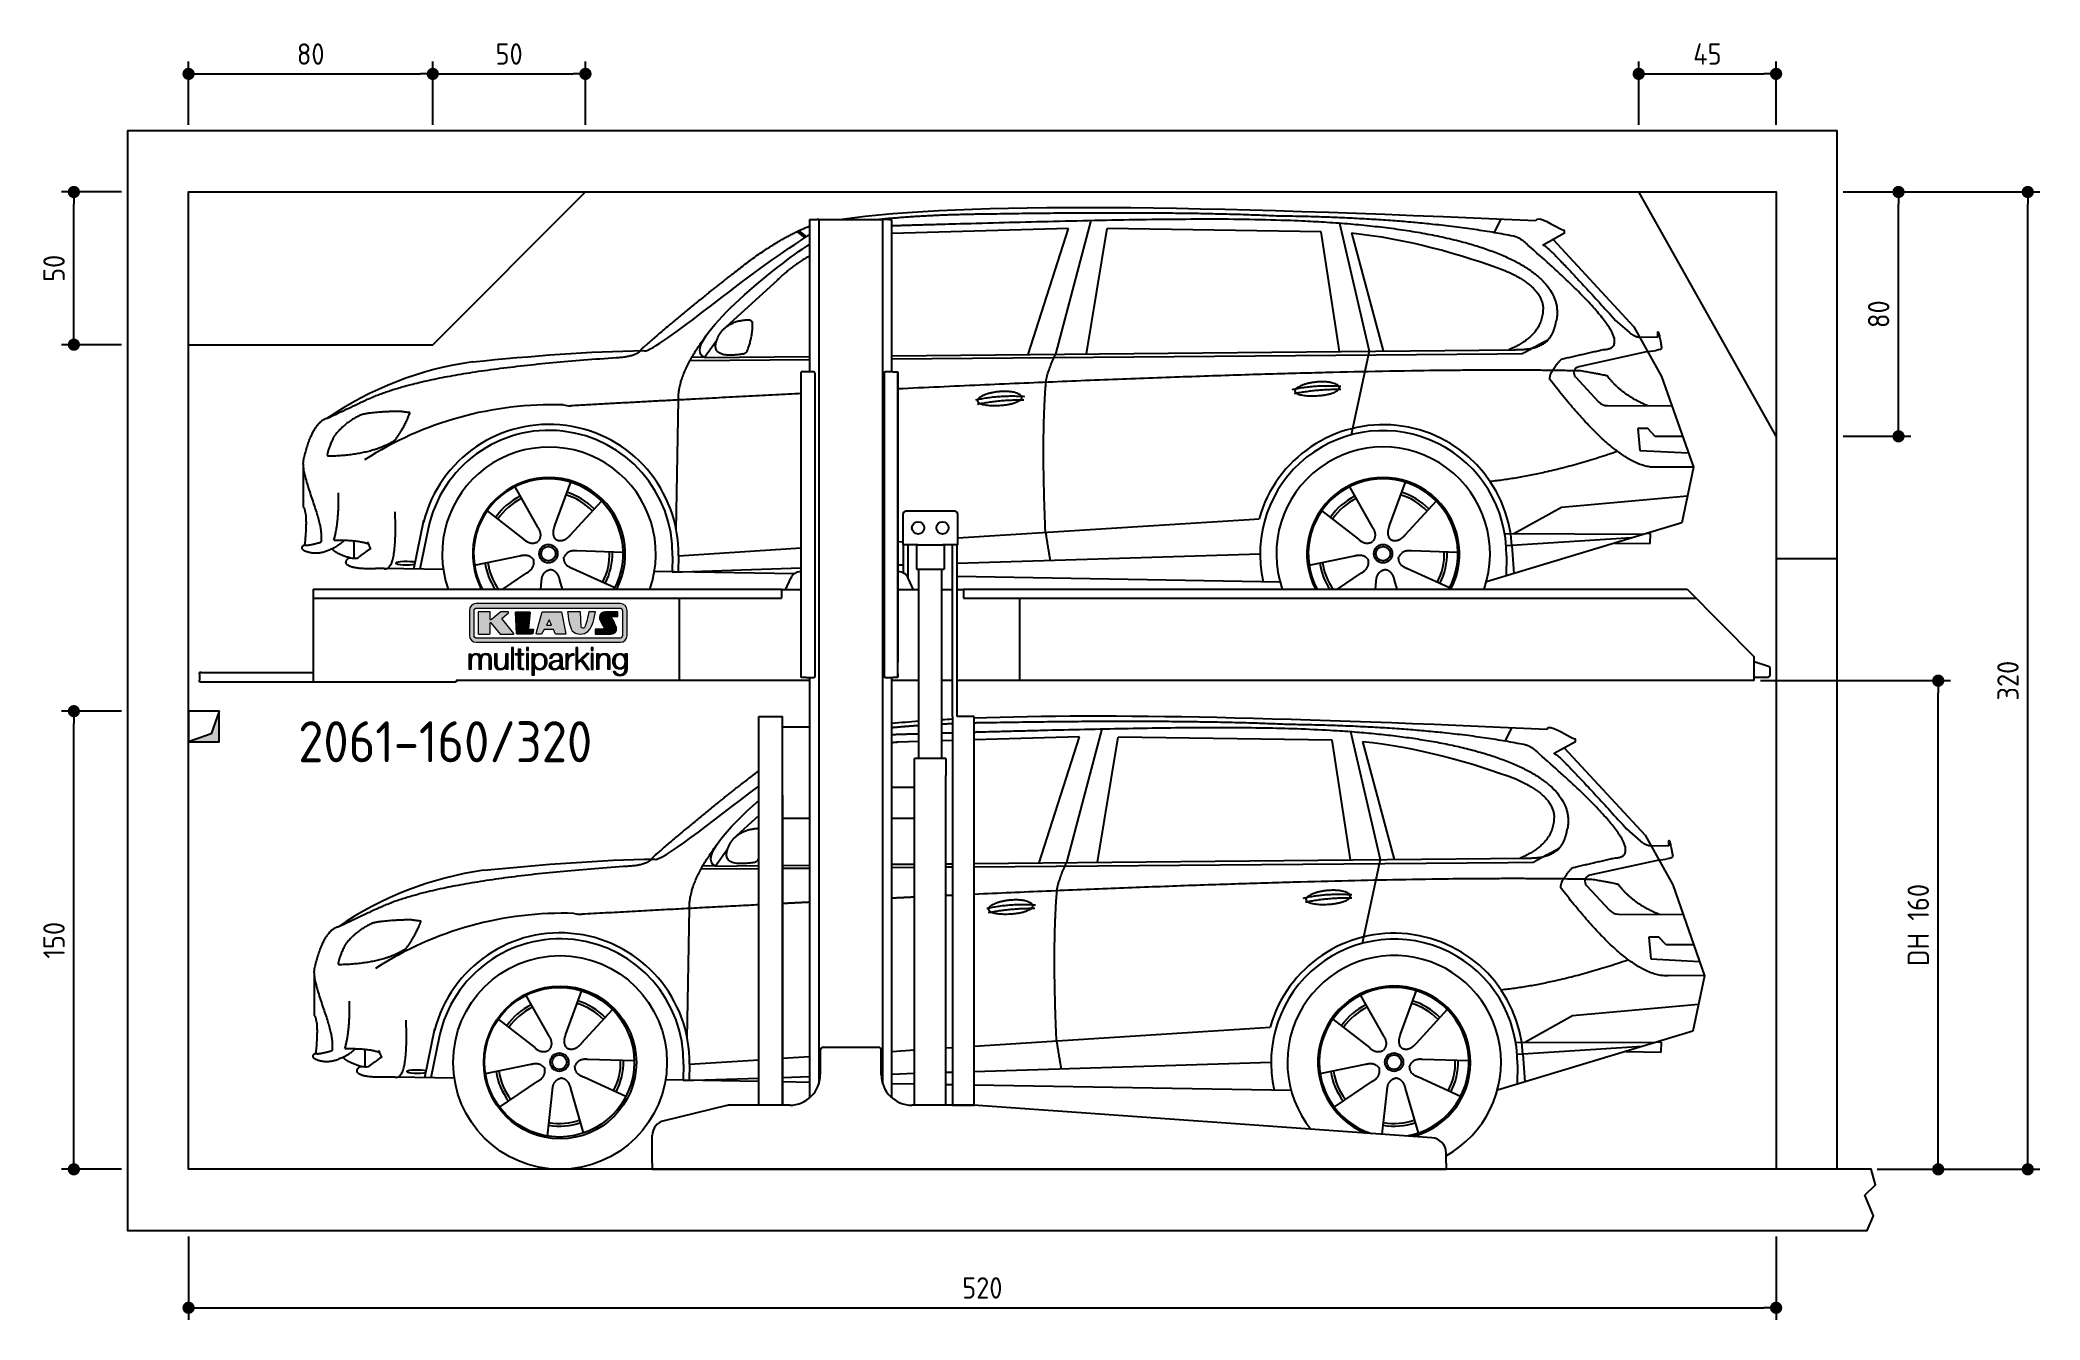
# Model space of a CAD drawing. Header units: millimetres. Extents: x -287 to 6264, y -293 to 3898.
import ezdxf

# ---------------------------------------------------------------- set-up
doc = ezdxf.new("R2010")
doc.units = ezdxf.units.MM
for name, color, linetype in [('4', 3, 'Continuous'), ('5', 3, 'Continuous'), ('breakthrough', 1, 'Continuous'), ('Car', 10, 'Continuous'), ('Logo', 7, 'Continuous')]:
    doc.layers.add(name, color=color, linetype=linetype)
doc.styles.get("Standard").update_dxf_attribs({"font": 'ISOCP.SHX'})
doc.dimstyles.new('GEN-ISO$0', dxfattribs={"dimscale": 20, "dimtxt": 3.5, "dimasz": 2, "dimexe": 2, "dimexo": 1, "dimgap": 1.5, "dimtad": 1, "dimdec": 1, "dimlfac": 0.1, "dimdsep": 46, "dimtxsty": 'STANDARD', "dimblk": 'PUNKT', "dimcen": 2, "dimclrd": 256, "dimclre": 256, "dimclrt": 2, "dimadec": 0, "dimazin": 0, "dimtp": 0.1, "dimtm": 0.1, "dimtfac": 0.71, "dimtdec": 1, "dimtmove": 2, "dimatfit": 3, "dimldrblk": 'PUNKT', "dimfxl": 1, "dimtolj": 1, "dimarcsym": 0})

msp = doc.modelspace()

# ---------------------------------------------------------------- texts
msp.add_text('2061-160/320', height=134.4).set_placement((559.31, 1532.82))

# ---------------------------------------------------------------- blocks, each defined once
blk = doc.blocks.new('PUNKT')
at = {"layer": '4', "color": 0, "linetype": 'ByBlock'}
blk.add_line((-0.5, 0), (-1, 0), dxfattribs=at)
at = {"layer": '4', "color": 0, "linetype": 'ByBlock', "const_width": 0.5}
blk.add_lwpolyline([(-0.25, 0, 1), (0.25, 0, 1)], format="xyb", close=True, dxfattribs=at)
blk = doc.blocks.new('*D11')
at = {"layer": '5', "lineweight": -2}
for p, q in [((200, -20), (200, -293.3)), ((5400, -20), (5400, -293.3)), ((240, -253.3), (5360, -253.3))]:
    blk.add_line(p, q, dxfattribs=at)
at = {"layer": 'DEFPOINTS', "color": 0}
for p in [(200, 0), (5400, 0), (5400, -253.3)]:
    blk.add_point(p, dxfattribs=at)
at = {"layer": '5', "lineweight": -2, "xscale": 40, "yscale": 40, "zscale": 40, "rotation": 180}
blk.add_blockref('PUNKT', (200, -253.3), dxfattribs=at)
at = {"layer": '5', "lineweight": -2, "xscale": 40, "yscale": 40, "zscale": 40}
blk.add_blockref('PUNKT', (5400, -253.3), dxfattribs=at)
at = {"layer": '5', "color": 2, "insert": (2800, -188.3), "char_height": 70, "attachment_point": 5}
blk.add_mtext('\\A1;520', dxfattribs=at)
blk = doc.blocks.new('*D3')
at = {"layer": '5', "lineweight": -2}
for p, q in [((-20, 1700), (-215.7, 1700)), ((-175.7, 240), (-175.7, 1660)), ((-20, 200), (-215.7, 200))]:
    blk.add_line(p, q, dxfattribs=at)
at = {"layer": 'DEFPOINTS', "color": 0}
for p in [(-175.7, 1700), (0, 1700), (0, 200)]:
    blk.add_point(p, dxfattribs=at)
at = {"layer": '5', "lineweight": -2, "xscale": 40, "yscale": 40, "zscale": 40}
for p, rotation in [((-175.7, 1700), 90), ((-175.7, 200), 270)]:
    blk.add_blockref('PUNKT', p, dxfattribs=dict(at, rotation=rotation))
at = {"layer": '5', "color": 2, "insert": (-240.7, 950), "char_height": 70, "attachment_point": 5, "rotation": 90}
blk.add_mtext('\\A1;150', dxfattribs=at)
blk = doc.blocks.new('*D4')
at = {"layer": '5', "lineweight": -2}
for p, q in [((-20, 3400), (-215.7, 3400)), ((-175.7, 2940), (-175.7, 3360)), ((-20, 2900), (-215.7, 2900))]:
    blk.add_line(p, q, dxfattribs=at)
at = {"layer": 'DEFPOINTS', "color": 0}
for p in [(-175.7, 3400), (0, 3400), (0, 2900)]:
    blk.add_point(p, dxfattribs=at)
at = {"layer": '5', "lineweight": -2, "xscale": 40, "yscale": 40, "zscale": 40}
for p, rotation in [((-175.7, 3400), 90), ((-175.7, 2900), 270)]:
    blk.add_blockref('PUNKT', p, dxfattribs=dict(at, rotation=rotation))
at = {"layer": '5', "color": 2, "insert": (-240.7, 3150), "char_height": 70, "attachment_point": 5, "rotation": 90}
blk.add_mtext('\\A1;50', dxfattribs=at)
blk = doc.blocks.new('*D5')
at = {"layer": '5', "lineweight": -2}
for p, q in [((200, 3620), (200, 3826.7)), ((1000, 3620), (1000, 3826.7)), ((240, 3786.7), (960, 3786.7))]:
    blk.add_line(p, q, dxfattribs=at)
at = {"layer": 'DEFPOINTS', "color": 0}
for p in [(1000, 3786.7), (200, 3600), (1000, 3600)]:
    blk.add_point(p, dxfattribs=at)
at = {"layer": '5', "lineweight": -2, "xscale": 40, "yscale": 40, "zscale": 40, "rotation": 180}
blk.add_blockref('PUNKT', (200, 3786.7), dxfattribs=at)
at = {"layer": '5', "lineweight": -2, "xscale": 40, "yscale": 40, "zscale": 40}
blk.add_blockref('PUNKT', (1000, 3786.7), dxfattribs=at)
at = {"layer": '5', "color": 2, "insert": (600, 3851.7), "char_height": 70, "attachment_point": 5}
blk.add_mtext('\\A1;80', dxfattribs=at)
blk = doc.blocks.new('*D6')
at = {"layer": '5', "lineweight": -2}
for p, q in [((1000, 3620), (1000, 3826.7)), ((1500, 3620), (1500, 3826.7)), ((1040, 3786.7), (1460, 3786.7))]:
    blk.add_line(p, q, dxfattribs=at)
at = {"layer": 'DEFPOINTS', "color": 0}
for p in [(1500, 3786.7), (1000, 3600), (1500, 3600)]:
    blk.add_point(p, dxfattribs=at)
at = {"layer": '5', "lineweight": -2, "xscale": 40, "yscale": 40, "zscale": 40, "rotation": 180}
blk.add_blockref('PUNKT', (1000, 3786.7), dxfattribs=at)
at = {"layer": '5', "lineweight": -2, "xscale": 40, "yscale": 40, "zscale": 40}
blk.add_blockref('PUNKT', (1500, 3786.7), dxfattribs=at)
at = {"layer": '5', "color": 2, "insert": (1250, 3851.7), "char_height": 70, "attachment_point": 5}
blk.add_mtext('\\A1;50', dxfattribs=at)
blk = doc.blocks.new('*D7')
at = {"layer": '5', "lineweight": -2}
for p, q in [((5620, 3400), (5841, 3400)), ((5801, 2640), (5801, 3360)), ((5620, 2600), (5841, 2600))]:
    blk.add_line(p, q, dxfattribs=at)
at = {"layer": 'DEFPOINTS', "color": 0}
for p in [(5600, 3400), (5801, 3400), (5600, 2600)]:
    blk.add_point(p, dxfattribs=at)
at = {"layer": '5', "lineweight": -2, "xscale": 40, "yscale": 40, "zscale": 40}
for p, rotation in [((5801, 3400), 90), ((5801, 2600), 270)]:
    blk.add_blockref('PUNKT', p, dxfattribs=dict(at, rotation=rotation))
at = {"layer": '5', "color": 2, "insert": (5736, 3000), "char_height": 70, "attachment_point": 5, "rotation": 90}
blk.add_mtext('\\A1;80', dxfattribs=at)
blk = doc.blocks.new('*D8')
at = {"layer": '5', "lineweight": -2}
for p, q in [((5620, 3400), (6264.4, 3400)), ((6224.4, 240), (6224.4, 3360)), ((5731.2, 200), (6264.4, 200))]:
    blk.add_line(p, q, dxfattribs=at)
at = {"layer": 'DEFPOINTS', "color": 0}
for p in [(5600, 3400), (6224.4, 3400), (5711.2, 200)]:
    blk.add_point(p, dxfattribs=at)
at = {"layer": '5', "lineweight": -2, "xscale": 40, "yscale": 40, "zscale": 40}
for p, rotation in [((6224.4, 3400), 90), ((6224.4, 200), 270)]:
    blk.add_blockref('PUNKT', p, dxfattribs=dict(at, rotation=rotation))
at = {"layer": '5', "color": 2, "insert": (6159.4, 1800), "char_height": 70, "attachment_point": 5, "rotation": 90}
blk.add_mtext('\\A1;320', dxfattribs=at)
blk = doc.blocks.new('*D9')
at = {"layer": '5', "lineweight": -2}
for p, q in [((5348.6, 1800), (5971.1, 1800)), ((5931.1, 240), (5931.1, 1760)), ((5731.2, 200), (5971.1, 200))]:
    blk.add_line(p, q, dxfattribs=at)
at = {"layer": 'DEFPOINTS', "color": 0}
for p in [(5328.6, 1800), (5931.1, 1800), (5711.2, 200)]:
    blk.add_point(p, dxfattribs=at)
at = {"layer": '5', "lineweight": -2, "xscale": 40, "yscale": 40, "zscale": 40}
for p, rotation in [((5931.1, 1800), 90), ((5931.1, 200), 270)]:
    blk.add_blockref('PUNKT', p, dxfattribs=dict(at, rotation=rotation))
at = {"layer": '5', "color": 2, "insert": (5865.6, 1000), "char_height": 70, "attachment_point": 5, "rotation": 90}
blk.add_mtext('\\A1;DH 160', dxfattribs=at)
blk = doc.blocks.new('*D10')
at = {"layer": '5', "lineweight": -2}
for p, q in [((4950, 3620), (4950, 3826.7)), ((5400, 3620), (5400, 3826.7)), ((4990, 3786.7), (5360, 3786.7))]:
    blk.add_line(p, q, dxfattribs=at)
at = {"layer": 'DEFPOINTS', "color": 0}
for p in [(5400, 3786.7), (4950, 3600), (5400, 3600)]:
    blk.add_point(p, dxfattribs=at)
at = {"layer": '5', "lineweight": -2, "xscale": 40, "yscale": 40, "zscale": 40, "rotation": 180}
blk.add_blockref('PUNKT', (4950, 3786.7), dxfattribs=at)
at = {"layer": '5', "lineweight": -2, "xscale": 40, "yscale": 40, "zscale": 40}
blk.add_blockref('PUNKT', (5400, 3786.7), dxfattribs=at)
at = {"layer": '5', "color": 2, "insert": (5175, 3851.7), "char_height": 70, "attachment_point": 5}
blk.add_mtext('\\A1;45', dxfattribs=at)
blk = doc.blocks.new('KLAUS')
at = {"layer": 'Logo'}
h = blk.add_hatch(color=8, dxfattribs=at)
h.dxf.hatch_style = 2
edge = h.paths.add_edge_path()
edge.add_spline(control_points=[(3.6, 29.09), (2.88, 29.09), (2.3, 28.51), (2.3, 27.8), (2.3, 27.8), (2.3, 16.11), (2.3, 16.11), (2.3, 15.39), (2.88, 14.81), (3.6, 14.81), (3.6, 14.81), (71.16, 14.81), (71.16, 14.81), (71.88, 14.81), (72.46, 15.39), (72.46, 16.11), (72.46, 16.11), (72.46, 27.8), (72.46, 27.8), (72.46, 28.51), (71.88, 29.09), (71.16, 29.09), (71.16, 29.09), (3.6, 29.09), (3.6, 29.09), (3.6, 29.09), (3.6, 29.09), (3.6, 29.09)], knot_values=[0, 0, 0, 0, 1, 1, 1, 2, 2, 2, 3, 3, 3, 4, 4, 4, 5, 5, 5, 6, 6, 6, 7, 7, 7, 8, 8, 8, 9, 9, 9, 9], degree=3, periodic=0)
edge = h.paths.add_edge_path()
edge.add_spline(control_points=[(3.35, 31.23), (3.35, 31.23), (71.47, 31.23), (71.47, 31.23), (73.26, 31.23), (74.71, 29.77), (74.71, 27.99), (74.71, 27.99), (74.71, 16.17), (74.71, 16.17), (74.71, 14.38), (73.26, 12.93), (71.47, 12.93), (71.47, 12.93), (3.35, 12.93), (3.35, 12.93), (1.56, 12.93), (0.11, 14.38), (0.11, 16.17), (0.11, 16.17), (0.11, 27.99), (0.11, 27.99), (0.11, 29.77), (1.56, 31.23), (3.35, 31.23), (3.35, 31.23), (3.35, 31.23), (3.35, 31.23)], knot_values=[0, 0, 0, 0, 1, 1, 1, 2, 2, 2, 3, 3, 3, 4, 4, 4, 5, 5, 5, 6, 6, 6, 7, 7, 7, 8, 8, 8, 9, 9, 9, 9], degree=3, periodic=0)
h = blk.add_hatch(color=8, dxfattribs=at)
h.dxf.hatch_style = 2
edge = h.paths.add_edge_path()
edge.add_spline(control_points=[(4.5, 27.33), (4.5, 27.33), (9.7, 27.33), (9.7, 27.33), (9.84, 27.33), (9.96, 27.22), (9.96, 27.08), (9.96, 27.08), (9.96, 23.69), (9.96, 23.69), (9.96, 23.69), (9.94, 23.64), (10.04, 23.59), (10.14, 23.53), (10.2, 23.57), (10.2, 23.57), (10.2, 23.57), (10.51, 23.75), (10.51, 23.75), (10.51, 23.75), (14.94, 27.33), (14.94, 27.33), (14.94, 27.33), (18.41, 27.33), (18.41, 27.33), (18.41, 27.33), (18.49, 27.33), (18.56, 27.2), (18.65, 27.04), (18.53, 26.91), (18.53, 26.91), (18.53, 26.91), (15.49, 24.11), (15.49, 24.11), (15.49, 24.11), (21.14, 17.06), (21.14, 17.06), (21.14, 17.06), (21.13, 16.91), (21.13, 16.91), (21.08, 16.84), (20.99, 16.82), (20.99, 16.82), (20.99, 16.82), (14.7, 16.82), (14.7, 16.82), (14.7, 16.82), (10.26, 22.17), (10.26, 22.17), (10.26, 22.17), (10.19, 22.24), (10.08, 22.21), (9.97, 22.18), (9.96, 22.11), (9.96, 22.11), (9.96, 22.11), (9.96, 17.08), (9.96, 17.08), (9.96, 16.94), (9.84, 16.82), (9.7, 16.82), (9.7, 16.82), (4.5, 16.82), (4.5, 16.82), (4.36, 16.82), (4.25, 16.94), (4.25, 17.08), (4.25, 17.08), (4.25, 27.08), (4.25, 27.08), (4.25, 27.22), (4.36, 27.33), (4.5, 27.33), (4.5, 27.33), (4.5, 27.33), (4.5, 27.33)], knot_values=[0, 0, 0, 0, 1, 1, 1, 2, 2, 2, 3, 3, 3, 4, 4, 4, 5, 5, 5, 6, 6, 6, 7, 7, 7, 8, 8, 8, 9, 9, 9, 10, 10, 10, 11, 11, 11, 12, 12, 12, 13, 13, 13, 14, 14, 14, 15, 15, 15, 16, 16, 16, 17, 17, 17, 18, 18, 18, 19, 19, 19, 20, 20, 20, 21, 21, 21, 22, 22, 22, 23, 23, 23, 24, 24, 24, 25, 25, 25, 25], degree=3, periodic=0)
h = blk.add_hatch(color=8, dxfattribs=at)
h.dxf.hatch_style = 2
h.paths.add_polyline_path([(22.42, 17.06), (21.97, 27.15), (22.24, 27.33), (28.55, 27.33), (28.86, 26.97), (28.01, 19.08), (30.26, 19.07), (30.44, 18.95), (30.08, 16.95), (29.49, 16.82), (22.6, 16.82)])
h = blk.add_hatch(color=8, dxfattribs=at)
h.paths.add_polyline_path([(36.52, 21.01), (38.93, 21.01), (37.87, 23.57)])
h.paths.add_polyline_path([(34.52, 27.33), (43.65, 27.33), (45.76, 16.94), (45.57, 16.82), (40.83, 16.82), (39.89, 18.95), (35.42, 18.95), (34.27, 16.82), (31.78, 16.82), (31.66, 17)])
h = blk.add_hatch(color=8, dxfattribs=at)
h.dxf.hatch_style = 2
edge = h.paths.add_edge_path()
edge.add_spline(control_points=[(52.69, 27.32), (52.69, 27.32), (52.88, 20.14), (52.88, 20.14), (53.01, 19.89), (53.2, 19.77), (53.43, 19.71), (53.91, 19.59), (54.43, 19.57), (54.64, 20.03), (55.23, 21.34), (56.27, 25.45), (56.6, 27.33), (56.6, 27.33), (59.77, 27.33), (59.77, 27.33), (58.77, 23.9), (58.56, 16.82), (52.63, 16.76), (48.72, 16.72), (48.01, 19.35), (47.27, 22.24), (46.89, 23.68), (46.54, 27.33), (46.54, 27.33), (46.54, 27.33), (52.69, 27.32), (52.69, 27.32), (52.69, 27.32), (52.69, 27.32), (52.69, 27.32)], knot_values=[0, 0, 0, 0, 1, 1, 1, 2, 2, 2, 3, 3, 3, 4, 4, 4, 5, 5, 5, 6, 6, 6, 7, 7, 7, 8, 8, 8, 9, 9, 9, 10, 10, 10, 10], degree=3, periodic=0)
h = blk.add_hatch(color=8, dxfattribs=at)
h.dxf.hatch_style = 2
edge = h.paths.add_edge_path()
edge.add_spline(control_points=[(64.46, 27.33), (64.46, 27.33), (70.31, 27.33), (70.31, 27.33), (70.31, 26.52), (70.31, 26.02), (70.31, 25.12), (70.31, 25.12), (67.3, 25.12), (67.3, 25.12), (67.24, 25.04), (67.25, 25.11), (67.25, 24.91), (67.25, 24.88), (69.73, 20.38), (69.73, 19.57), (69.73, 16.4), (67.22, 16.81), (65.9, 16.82), (65.9, 16.82), (59.59, 16.82), (59.59, 16.82), (59.59, 17.76), (59.59, 18.23), (59.59, 19.14), (59.59, 19.14), (63.75, 19.14), (63.75, 19.14), (63.82, 19.22), (63.81, 19.11), (63.81, 19.31), (63.81, 20.32), (61.58, 23.06), (61.58, 24.63), (61.58, 26.33), (62.83, 27.34), (64.46, 27.33), (64.46, 27.33), (64.46, 27.33), (64.46, 27.33)], knot_values=[0, 0, 0, 0, 1, 1, 1, 2, 2, 2, 3, 3, 3, 4, 4, 4, 5, 5, 5, 6, 6, 6, 7, 7, 7, 8, 8, 8, 9, 9, 9, 10, 10, 10, 11, 11, 11, 12, 12, 12, 13, 13, 13, 13], degree=3, periodic=0)
h = blk.add_hatch(color=30, dxfattribs=at)
h.dxf.hatch_style = 2
h.paths.add_polyline_path([(20.07, 0), (20.99, 0), (20.99, 10.45), (20.07, 10.45)])
h = blk.add_hatch(color=30, dxfattribs=at)
h.dxf.hatch_style = 2
edge = h.paths.add_edge_path()
edge.add_spline(control_points=[(24.22, 9.82), (24.22, 9.82), (23.3, 9.82), (23.3, 9.82), (23.3, 9.82), (23.3, 7.55), (23.3, 7.55), (23.3, 7.55), (21.98, 7.55), (21.98, 7.55), (21.98, 7.55), (21.98, 6.78), (21.98, 6.78), (21.98, 6.78), (23.3, 6.78), (23.3, 6.78), (23.3, 6.78), (23.3, 1.61), (23.3, 1.61), (23.28, 0.32), (23.71, -0.09), (24.94, -0.09), (25.22, -0.09), (25.48, -0.06), (25.76, -0.06), (25.76, -0.06), (25.76, 0.73), (25.76, 0.73), (25.5, 0.7), (25.23, 0.69), (24.97, 0.69), (24.31, 0.73), (24.22, 1.08), (24.22, 1.68), (24.22, 1.68), (24.22, 6.78), (24.22, 6.78), (24.22, 6.78), (25.76, 6.78), (25.76, 6.78), (25.76, 6.78), (25.76, 7.55), (25.76, 7.55), (25.76, 7.55), (24.22, 7.55), (24.22, 7.55), (24.22, 7.55), (24.22, 9.82), (24.22, 9.82), (24.22, 9.82), (24.22, 9.82), (24.22, 9.82)], knot_values=[0, 0, 0, 0, 1, 1, 1, 2, 2, 2, 3, 3, 3, 4, 4, 4, 5, 5, 5, 6, 6, 6, 7, 7, 7, 8, 8, 8, 9, 9, 9, 10, 10, 10, 11, 11, 11, 12, 12, 12, 13, 13, 13, 14, 14, 14, 15, 15, 15, 16, 16, 16, 17, 17, 17, 17], degree=3, periodic=0)
h = blk.add_hatch(color=30, dxfattribs=at)
h.paths.add_polyline_path([(27.1, 0), (28.03, 0), (28.03, 7.55), (27.1, 7.55)])
h.paths.add_polyline_path([(27.1, 8.98), (28.03, 8.98), (28.03, 10.45), (27.1, 10.45)])
h = blk.add_hatch(color=30, dxfattribs=at)
h.dxf.hatch_style = 2
h.paths.add_polyline_path([(50.4, 0), (51.32, 0), (51.32, 2.87), (52.82, 4.11), (55.8, 0), (56.96, 0), (53.52, 4.76), (56.74, 7.55), (55.51, 7.55), (51.32, 3.89), (51.32, 10.45), (50.4, 10.45)])
h = blk.add_hatch(color=30, dxfattribs=at)
h.paths.add_polyline_path([(57.74, 0), (58.66, 0), (58.66, 7.55), (57.74, 7.55)])
h.paths.add_polyline_path([(57.74, 8.98), (58.66, 8.98), (58.66, 10.45), (57.74, 10.45)])
h = blk.add_hatch(color=30, dxfattribs=at)
h.dxf.hatch_style = 2
edge = h.paths.add_edge_path()
edge.add_spline(control_points=[(0, 0), (0, 0), (0.92, 0), (0.92, 0), (0.92, 0), (0.92, 4.22), (0.92, 4.22), (0.94, 5.8), (1.58, 7), (3.18, 7), (4.35, 7), (4.77, 6.15), (4.76, 5.12), (4.76, 5.12), (4.76, 0), (4.76, 0), (4.76, 0), (5.68, 0), (5.68, 0), (5.68, 0), (5.68, 4.27), (5.68, 4.27), (5.68, 5.68), (6.14, 7), (7.73, 7), (9.05, 7), (9.52, 6.32), (9.52, 5.08), (9.52, 5.08), (9.52, 0), (9.52, 0), (9.52, 0), (10.44, 0), (10.44, 0), (10.44, 0), (10.44, 5.12), (10.44, 5.12), (10.44, 6.91), (9.59, 7.77), (7.94, 7.77), (6.94, 7.77), (5.99, 7.29), (5.54, 6.3), (5.26, 7.29), (4.36, 7.77), (3.37, 7.77), (2.17, 7.77), (1.38, 7.19), (0.89, 6.28), (0.89, 6.28), (0.85, 6.28), (0.85, 6.28), (0.85, 6.28), (0.85, 7.55), (0.85, 7.55), (0.85, 7.55), (0, 7.55), (0, 7.55), (0, 7.55), (0, 0), (0, 0), (0, 0), (0, 0), (0, 0)], knot_values=[0, 0, 0, 0, 1, 1, 1, 2, 2, 2, 3, 3, 3, 4, 4, 4, 5, 5, 5, 6, 6, 6, 7, 7, 7, 8, 8, 8, 9, 9, 9, 10, 10, 10, 11, 11, 11, 12, 12, 12, 13, 13, 13, 14, 14, 14, 15, 15, 15, 16, 16, 16, 17, 17, 17, 18, 18, 18, 19, 19, 19, 20, 20, 20, 21, 21, 21, 21], degree=3, periodic=0)
h = blk.add_hatch(color=30, dxfattribs=at)
h.dxf.hatch_style = 2
edge = h.paths.add_edge_path()
edge.add_spline(control_points=[(18.31, 7.55), (18.31, 7.55), (17.39, 7.55), (17.39, 7.55), (17.39, 7.55), (17.39, 3.59), (17.39, 3.59), (17.39, 2.05), (16.7, 0.56), (15.12, 0.56), (13.66, 0.56), (13.15, 1.27), (13.1, 2.64), (13.1, 2.64), (13.1, 7.55), (13.1, 7.55), (13.1, 7.55), (12.18, 7.55), (12.18, 7.55), (12.18, 7.55), (12.18, 2.65), (12.18, 2.65), (12.18, 0.89), (12.93, -0.22), (14.83, -0.22), (15.96, -0.22), (16.95, 0.35), (17.44, 1.36), (17.44, 1.36), (17.47, 1.36), (17.47, 1.36), (17.47, 1.36), (17.47, 0), (17.47, 0), (17.47, 0), (18.31, 0), (18.31, 0), (18.31, 0), (18.31, 7.55), (18.31, 7.55), (18.31, 7.55), (18.31, 7.55), (18.31, 7.55)], knot_values=[0, 0, 0, 0, 1, 1, 1, 2, 2, 2, 3, 3, 3, 4, 4, 4, 5, 5, 5, 6, 6, 6, 7, 7, 7, 8, 8, 8, 9, 9, 9, 10, 10, 10, 11, 11, 11, 12, 12, 12, 13, 13, 13, 14, 14, 14, 14], degree=3, periodic=0)
h = blk.add_hatch(color=30, dxfattribs=at)
edge = h.paths.add_edge_path()
edge.add_spline(control_points=[(35.84, 3.78), (35.84, 2.21), (35.12, 0.56), (33.37, 0.56), (31.4, 0.56), (30.72, 2.21), (30.72, 3.78), (30.72, 5.49), (31.33, 7), (33.37, 7), (35.12, 7), (35.84, 5.34), (35.84, 3.78), (35.84, 3.78), (35.84, 3.78), (35.84, 3.78)], knot_values=[0, 0, 0, 0, 1, 1, 1, 2, 2, 2, 3, 3, 3, 4, 4, 4, 5, 5, 5, 5], degree=3, periodic=0)
edge = h.paths.add_edge_path()
edge.add_spline(control_points=[(29.79, -2.8), (29.79, -2.8), (30.72, -2.8), (30.72, -2.8), (30.72, -2.8), (30.72, 1.43), (30.72, 1.43), (30.72, 1.43), (30.74, 1.43), (30.74, 1.43), (31.14, 0.35), (32.24, -0.22), (33.37, -0.22), (35.66, -0.22), (36.76, 1.64), (36.76, 3.78), (36.76, 5.91), (35.66, 7.77), (33.37, 7.77), (32.15, 7.77), (31.1, 7.14), (30.67, 6.12), (30.67, 6.12), (30.64, 6.12), (30.64, 6.12), (30.64, 6.12), (30.64, 7.55), (30.64, 7.55), (30.64, 7.55), (29.79, 7.55), (29.79, 7.55), (29.79, 7.55), (29.79, -2.8), (29.79, -2.8), (29.79, -2.8), (29.79, -2.8), (29.79, -2.8)], knot_values=[0, 0, 0, 0, 1, 1, 1, 2, 2, 2, 3, 3, 3, 4, 4, 4, 5, 5, 5, 6, 6, 6, 7, 7, 7, 8, 8, 8, 9, 9, 9, 10, 10, 10, 11, 11, 11, 12, 12, 12, 12], degree=3, periodic=0)
h = blk.add_hatch(color=30, dxfattribs=at)
edge = h.paths.add_edge_path()
edge.add_spline(control_points=[(43.03, 2.93), (43.04, 1.45), (41.8, 0.56), (40.39, 0.56), (39.53, 0.56), (38.71, 1.13), (38.71, 2.05), (38.71, 3.53), (40.66, 3.51), (42.22, 3.79), (42.47, 3.84), (42.88, 3.91), (43, 4.13), (43, 4.13), (43.03, 4.13), (43.03, 4.13), (43.03, 4.13), (43.03, 2.93), (43.03, 2.93), (43.03, 2.93), (43.03, 2.93), (43.03, 2.93)], knot_values=[0, 0, 0, 0, 1, 1, 1, 2, 2, 2, 3, 3, 3, 4, 4, 4, 5, 5, 5, 6, 6, 6, 7, 7, 7, 7], degree=3, periodic=0)
edge = h.paths.add_edge_path()
edge.add_spline(control_points=[(39.03, 5.24), (39.06, 6.47), (39.91, 7), (41.05, 7), (42.14, 7), (43.03, 6.69), (43.03, 5.45), (43.03, 4.61), (42.6, 4.51), (41.84, 4.42), (39.85, 4.19), (37.79, 4.11), (37.79, 1.99), (37.79, 0.47), (38.93, -0.22), (40.32, -0.22), (41.77, -0.22), (42.43, 0.34), (43.07, 1.32), (43.07, 1.32), (43.1, 1.32), (43.1, 1.32), (43.1, 0.53), (43.25, 0), (44.19, 0), (44.43, 0), (44.58, 0.01), (44.79, 0.06), (44.79, 0.06), (44.79, 0.83), (44.79, 0.83), (44.71, 0.81), (44.6, 0.78), (44.49, 0.78), (44.13, 0.78), (43.95, 0.98), (43.95, 1.33), (43.95, 1.33), (43.95, 5.34), (43.95, 5.34), (43.95, 7.36), (42.5, 7.77), (41.17, 7.77), (39.44, 7.77), (38.2, 7.01), (38.11, 5.24), (38.11, 5.24), (39.03, 5.24), (39.03, 5.24), (39.03, 5.24), (39.03, 5.24), (39.03, 5.24)], knot_values=[0, 0, 0, 0, 1, 1, 1, 2, 2, 2, 3, 3, 3, 4, 4, 4, 5, 5, 5, 6, 6, 6, 7, 7, 7, 8, 8, 8, 9, 9, 9, 10, 10, 10, 11, 11, 11, 12, 12, 12, 13, 13, 13, 14, 14, 14, 15, 15, 15, 16, 16, 16, 17, 17, 17, 17], degree=3, periodic=0)
h = blk.add_hatch(color=30, dxfattribs=at)
h.dxf.hatch_style = 2
edge = h.paths.add_edge_path()
edge.add_spline(control_points=[(45.79, 0), (45.79, 0), (46.71, 0), (46.71, 0), (46.71, 0), (46.71, 4.03), (46.71, 4.03), (46.71, 5.59), (47.85, 6.82), (49.52, 6.73), (49.52, 6.73), (49.52, 7.66), (49.52, 7.66), (48.16, 7.72), (47.14, 7), (46.67, 5.78), (46.67, 5.78), (46.64, 5.78), (46.64, 5.78), (46.64, 5.78), (46.64, 7.55), (46.64, 7.55), (46.64, 7.55), (45.79, 7.55), (45.79, 7.55), (45.79, 7.55), (45.79, 0), (45.79, 0), (45.79, 0), (45.79, 0), (45.79, 0)], knot_values=[0, 0, 0, 0, 1, 1, 1, 2, 2, 2, 3, 3, 3, 4, 4, 4, 5, 5, 5, 6, 6, 6, 7, 7, 7, 8, 8, 8, 9, 9, 9, 10, 10, 10, 10], degree=3, periodic=0)
h = blk.add_hatch(color=30, dxfattribs=at)
h.dxf.hatch_style = 2
edge = h.paths.add_edge_path()
edge.add_spline(control_points=[(60.41, 0), (60.41, 0), (61.33, 0), (61.33, 0), (61.33, 0), (61.33, 4.41), (61.33, 4.41), (61.36, 5.89), (62.24, 7), (63.7, 7), (65.2, 7), (65.62, 6.02), (65.62, 4.71), (65.62, 4.71), (65.62, 0), (65.62, 0), (65.62, 0), (66.54, 0), (66.54, 0), (66.54, 0), (66.54, 4.86), (66.54, 4.86), (66.54, 6.66), (65.9, 7.77), (63.78, 7.77), (62.71, 7.77), (61.7, 7.16), (61.36, 6.25), (61.36, 6.25), (61.33, 6.25), (61.33, 6.25), (61.33, 6.25), (61.33, 7.55), (61.33, 7.55), (61.33, 7.55), (60.41, 7.55), (60.41, 7.55), (60.41, 7.55), (60.41, 0), (60.41, 0), (60.41, 0), (60.41, 0), (60.41, 0)], knot_values=[0, 0, 0, 0, 1, 1, 1, 2, 2, 2, 3, 3, 3, 4, 4, 4, 5, 5, 5, 6, 6, 6, 7, 7, 7, 8, 8, 8, 9, 9, 9, 10, 10, 10, 11, 11, 11, 12, 12, 12, 13, 13, 13, 14, 14, 14, 14], degree=3, periodic=0)
h = blk.add_hatch(color=30, dxfattribs=at)
edge = h.paths.add_edge_path()
edge.add_spline(control_points=[(71.32, 0.86), (69.62, 0.86), (68.83, 2.34), (68.83, 3.86), (68.83, 5.43), (69.56, 7), (71.32, 7), (73.06, 7), (73.75, 5.34), (73.75, 3.86), (73.75, 2.33), (72.91, 0.86), (71.32, 0.86), (71.32, 0.86), (71.32, 0.86), (71.32, 0.86)], knot_values=[0, 0, 0, 0, 1, 1, 1, 2, 2, 2, 3, 3, 3, 4, 4, 4, 5, 5, 5, 5], degree=3, periodic=0)
edge = h.paths.add_edge_path()
edge.add_spline(control_points=[(74.67, 7.55), (74.67, 7.55), (73.75, 7.55), (73.75, 7.55), (73.75, 7.55), (73.75, 6.25), (73.75, 6.25), (73.75, 6.25), (73.72, 6.25), (73.72, 6.25), (73.35, 7.09), (72.41, 7.77), (71.32, 7.77), (69.13, 7.77), (67.9, 6.05), (67.9, 3.97), (67.9, 1.82), (68.9, 0.09), (71.32, 0.09), (72.4, 0.09), (73.29, 0.72), (73.72, 1.64), (73.72, 1.64), (73.75, 1.64), (73.75, 1.64), (73.75, 1.64), (73.75, 0.61), (73.75, 0.61), (73.75, -1.23), (73.01, -2.24), (71.32, -2.24), (70.29, -2.24), (69.31, -1.85), (69.1, -0.73), (69.1, -0.73), (68.18, -0.73), (68.18, -0.73), (68.31, -2.34), (69.81, -3.02), (71.32, -3.02), (73.79, -3.02), (74.65, -1.64), (74.67, 0.61), (74.67, 0.61), (74.67, 7.55), (74.67, 7.55), (74.67, 7.55), (74.67, 7.55), (74.67, 7.55)], knot_values=[0, 0, 0, 0, 1, 1, 1, 2, 2, 2, 3, 3, 3, 4, 4, 4, 5, 5, 5, 6, 6, 6, 7, 7, 7, 8, 8, 8, 9, 9, 9, 10, 10, 10, 11, 11, 11, 12, 12, 12, 13, 13, 13, 14, 14, 14, 15, 15, 15, 16, 16, 16, 16], degree=3, periodic=0)
at = {"layer": 'Logo', "lineweight": 0}
for points in [[(22.42, 17.06), (21.97, 27.15), (22.24, 27.33), (28.55, 27.33), (28.86, 26.97), (28.01, 19.08), (30.26, 19.07), (30.44, 18.95), (30.08, 16.95), (29.49, 16.82), (22.6, 16.82), (22.42, 17.06), (22.42, 17.06)], [(34.52, 27.33), (43.65, 27.33), (45.76, 16.94), (45.57, 16.82), (40.83, 16.82), (39.89, 18.95), (35.42, 18.95), (34.27, 16.82), (31.78, 16.82), (31.66, 17), (34.52, 27.33), (34.52, 27.33)], [(36.52, 21.01), (38.93, 21.01), (37.87, 23.57), (36.52, 21.01), (36.52, 21.01)], [(20.07, 0), (20.99, 0), (20.99, 10.45), (20.07, 10.45), (20.07, 0), (20.07, 0)], [(27.1, 8.98), (28.03, 8.98), (28.03, 10.45), (27.1, 10.45), (27.1, 8.98), (27.1, 8.98)], [(50.4, 0), (51.32, 0), (51.32, 2.87), (52.82, 4.11), (55.8, 0), (56.96, 0), (53.52, 4.76), (56.74, 7.55), (55.51, 7.55), (51.32, 3.89), (51.32, 10.45), (50.4, 10.45), (50.4, 0), (50.4, 0)], [(57.74, 8.98), (58.66, 8.98), (58.66, 10.45), (57.74, 10.45), (57.74, 8.98), (57.74, 8.98)], [(27.1, 0), (28.03, 0), (28.03, 7.55), (27.1, 7.55), (27.1, 0), (27.1, 0)], [(57.74, 0), (58.66, 0), (58.66, 7.55), (57.74, 7.55), (57.74, 0), (57.74, 0)]]:
    blk.add_lwpolyline(points, dxfattribs=at)
for points, knots in [([(3.35, 31.23), (3.35, 31.23), (71.47, 31.23), (71.47, 31.23), (73.26, 31.23), (74.71, 29.77), (74.71, 27.99), (74.71, 27.99), (74.71, 16.17), (74.71, 16.17), (74.71, 14.38), (73.26, 12.93), (71.47, 12.93), (71.47, 12.93), (3.35, 12.93), (3.35, 12.93), (1.56, 12.93), (0.11, 14.38), (0.11, 16.17), (0.11, 16.17), (0.11, 27.99), (0.11, 27.99), (0.11, 29.77), (1.56, 31.23), (3.35, 31.23), (3.35, 31.23), (3.35, 31.23), (3.35, 31.23)], [0, 0, 0, 0, 1, 1, 1, 2, 2, 2, 3, 3, 3, 4, 4, 4, 5, 5, 5, 6, 6, 6, 7, 7, 7, 8, 8, 8, 9, 9, 9, 9]), ([(3.6, 29.09), (2.88, 29.09), (2.3, 28.51), (2.3, 27.8), (2.3, 27.8), (2.3, 16.11), (2.3, 16.11), (2.3, 15.39), (2.88, 14.81), (3.6, 14.81), (3.6, 14.81), (71.16, 14.81), (71.16, 14.81), (71.88, 14.81), (72.46, 15.39), (72.46, 16.11), (72.46, 16.11), (72.46, 27.8), (72.46, 27.8), (72.46, 28.51), (71.88, 29.09), (71.16, 29.09), (71.16, 29.09), (3.6, 29.09), (3.6, 29.09), (3.6, 29.09), (3.6, 29.09), (3.6, 29.09)], [0, 0, 0, 0, 1, 1, 1, 2, 2, 2, 3, 3, 3, 4, 4, 4, 5, 5, 5, 6, 6, 6, 7, 7, 7, 8, 8, 8, 9, 9, 9, 9]), ([(4.5, 27.33), (4.5, 27.33), (9.7, 27.33), (9.7, 27.33), (9.84, 27.33), (9.96, 27.22), (9.96, 27.08), (9.96, 27.08), (9.96, 23.69), (9.96, 23.69), (9.96, 23.69), (9.94, 23.64), (10.04, 23.59), (10.14, 23.53), (10.2, 23.57), (10.2, 23.57), (10.2, 23.57), (10.51, 23.75), (10.51, 23.75), (10.51, 23.75), (14.94, 27.33), (14.94, 27.33), (14.94, 27.33), (18.41, 27.33), (18.41, 27.33), (18.41, 27.33), (18.49, 27.33), (18.56, 27.2), (18.65, 27.04), (18.53, 26.91), (18.53, 26.91), (18.53, 26.91), (15.49, 24.11), (15.49, 24.11), (15.49, 24.11), (21.14, 17.06), (21.14, 17.06), (21.14, 17.06), (21.13, 16.91), (21.13, 16.91), (21.08, 16.84), (20.99, 16.82), (20.99, 16.82), (20.99, 16.82), (14.7, 16.82), (14.7, 16.82), (14.7, 16.82), (10.26, 22.17), (10.26, 22.17), (10.26, 22.17), (10.19, 22.24), (10.08, 22.21), (9.97, 22.18), (9.96, 22.11), (9.96, 22.11), (9.96, 22.11), (9.96, 17.08), (9.96, 17.08), (9.96, 16.94), (9.84, 16.82), (9.7, 16.82), (9.7, 16.82), (4.5, 16.82), (4.5, 16.82), (4.36, 16.82), (4.25, 16.94), (4.25, 17.08), (4.25, 17.08), (4.25, 27.08), (4.25, 27.08), (4.25, 27.22), (4.36, 27.33), (4.5, 27.33), (4.5, 27.33), (4.5, 27.33), (4.5, 27.33)], [0, 0, 0, 0, 1, 1, 1, 2, 2, 2, 3, 3, 3, 4, 4, 4, 5, 5, 5, 6, 6, 6, 7, 7, 7, 8, 8, 8, 9, 9, 9, 10, 10, 10, 11, 11, 11, 12, 12, 12, 13, 13, 13, 14, 14, 14, 15, 15, 15, 16, 16, 16, 17, 17, 17, 18, 18, 18, 19, 19, 19, 20, 20, 20, 21, 21, 21, 22, 22, 22, 23, 23, 23, 24, 24, 24, 25, 25, 25, 25]), ([(52.69, 27.32), (52.69, 27.32), (52.88, 20.14), (52.88, 20.14), (53.01, 19.89), (53.2, 19.77), (53.43, 19.71), (53.91, 19.59), (54.43, 19.57), (54.64, 20.03), (55.23, 21.34), (56.27, 25.45), (56.6, 27.33), (56.6, 27.33), (59.77, 27.33), (59.77, 27.33), (58.77, 23.9), (58.56, 16.82), (52.63, 16.76), (48.72, 16.72), (48.01, 19.35), (47.27, 22.24), (46.89, 23.68), (46.54, 27.33), (46.54, 27.33), (46.54, 27.33), (52.69, 27.32), (52.69, 27.32), (52.69, 27.32), (52.69, 27.32), (52.69, 27.32)], [0, 0, 0, 0, 1, 1, 1, 2, 2, 2, 3, 3, 3, 4, 4, 4, 5, 5, 5, 6, 6, 6, 7, 7, 7, 8, 8, 8, 9, 9, 9, 10, 10, 10, 10]), ([(64.46, 27.33), (64.46, 27.33), (70.31, 27.33), (70.31, 27.33), (70.31, 26.52), (70.31, 26.02), (70.31, 25.12), (70.31, 25.12), (67.3, 25.12), (67.3, 25.12), (67.24, 25.04), (67.25, 25.11), (67.25, 24.91), (67.25, 24.88), (69.73, 20.38), (69.73, 19.57), (69.73, 16.4), (67.22, 16.81), (65.9, 16.82), (65.9, 16.82), (59.59, 16.82), (59.59, 16.82), (59.59, 17.76), (59.59, 18.23), (59.59, 19.14), (59.59, 19.14), (63.75, 19.14), (63.75, 19.14), (63.82, 19.22), (63.81, 19.11), (63.81, 19.31), (63.81, 20.32), (61.58, 23.06), (61.58, 24.63), (61.58, 26.33), (62.83, 27.34), (64.46, 27.33), (64.46, 27.33), (64.46, 27.33), (64.46, 27.33)], [0, 0, 0, 0, 1, 1, 1, 2, 2, 2, 3, 3, 3, 4, 4, 4, 5, 5, 5, 6, 6, 6, 7, 7, 7, 8, 8, 8, 9, 9, 9, 10, 10, 10, 11, 11, 11, 12, 12, 12, 13, 13, 13, 13]), ([(24.22, 9.82), (24.22, 9.82), (23.3, 9.82), (23.3, 9.82), (23.3, 9.82), (23.3, 7.55), (23.3, 7.55), (23.3, 7.55), (21.98, 7.55), (21.98, 7.55), (21.98, 7.55), (21.98, 6.78), (21.98, 6.78), (21.98, 6.78), (23.3, 6.78), (23.3, 6.78), (23.3, 6.78), (23.3, 1.61), (23.3, 1.61), (23.28, 0.32), (23.71, -0.09), (24.94, -0.09), (25.22, -0.09), (25.48, -0.06), (25.76, -0.06), (25.76, -0.06), (25.76, 0.73), (25.76, 0.73), (25.5, 0.7), (25.23, 0.69), (24.97, 0.69), (24.31, 0.73), (24.22, 1.08), (24.22, 1.68), (24.22, 1.68), (24.22, 6.78), (24.22, 6.78), (24.22, 6.78), (25.76, 6.78), (25.76, 6.78), (25.76, 6.78), (25.76, 7.55), (25.76, 7.55), (25.76, 7.55), (24.22, 7.55), (24.22, 7.55), (24.22, 7.55), (24.22, 9.82), (24.22, 9.82), (24.22, 9.82), (24.22, 9.82), (24.22, 9.82)], [0, 0, 0, 0, 1, 1, 1, 2, 2, 2, 3, 3, 3, 4, 4, 4, 5, 5, 5, 6, 6, 6, 7, 7, 7, 8, 8, 8, 9, 9, 9, 10, 10, 10, 11, 11, 11, 12, 12, 12, 13, 13, 13, 14, 14, 14, 15, 15, 15, 16, 16, 16, 17, 17, 17, 17]), ([(0, 0), (0, 0), (0.92, 0), (0.92, 0), (0.92, 0), (0.92, 4.22), (0.92, 4.22), (0.94, 5.8), (1.58, 7), (3.18, 7), (4.35, 7), (4.77, 6.15), (4.76, 5.12), (4.76, 5.12), (4.76, 0), (4.76, 0), (4.76, 0), (5.68, 0), (5.68, 0), (5.68, 0), (5.68, 4.27), (5.68, 4.27), (5.68, 5.68), (6.14, 7), (7.73, 7), (9.05, 7), (9.52, 6.32), (9.52, 5.08), (9.52, 5.08), (9.52, 0), (9.52, 0), (9.52, 0), (10.44, 0), (10.44, 0), (10.44, 0), (10.44, 5.12), (10.44, 5.12), (10.44, 6.91), (9.59, 7.77), (7.94, 7.77), (6.94, 7.77), (5.99, 7.29), (5.54, 6.3), (5.26, 7.29), (4.36, 7.77), (3.37, 7.77), (2.17, 7.77), (1.38, 7.19), (0.89, 6.28), (0.89, 6.28), (0.85, 6.28), (0.85, 6.28), (0.85, 6.28), (0.85, 7.55), (0.85, 7.55), (0.85, 7.55), (0, 7.55), (0, 7.55), (0, 7.55), (0, 0), (0, 0), (0, 0), (0, 0), (0, 0)], [0, 0, 0, 0, 1, 1, 1, 2, 2, 2, 3, 3, 3, 4, 4, 4, 5, 5, 5, 6, 6, 6, 7, 7, 7, 8, 8, 8, 9, 9, 9, 10, 10, 10, 11, 11, 11, 12, 12, 12, 13, 13, 13, 14, 14, 14, 15, 15, 15, 16, 16, 16, 17, 17, 17, 18, 18, 18, 19, 19, 19, 20, 20, 20, 21, 21, 21, 21]), ([(18.31, 7.55), (18.31, 7.55), (17.39, 7.55), (17.39, 7.55), (17.39, 7.55), (17.39, 3.59), (17.39, 3.59), (17.39, 2.05), (16.7, 0.56), (15.12, 0.56), (13.66, 0.56), (13.15, 1.27), (13.1, 2.64), (13.1, 2.64), (13.1, 7.55), (13.1, 7.55), (13.1, 7.55), (12.18, 7.55), (12.18, 7.55), (12.18, 7.55), (12.18, 2.65), (12.18, 2.65), (12.18, 0.89), (12.93, -0.22), (14.83, -0.22), (15.96, -0.22), (16.95, 0.35), (17.44, 1.36), (17.44, 1.36), (17.47, 1.36), (17.47, 1.36), (17.47, 1.36), (17.47, 0), (17.47, 0), (17.47, 0), (18.31, 0), (18.31, 0), (18.31, 0), (18.31, 7.55), (18.31, 7.55), (18.31, 7.55), (18.31, 7.55), (18.31, 7.55)], [0, 0, 0, 0, 1, 1, 1, 2, 2, 2, 3, 3, 3, 4, 4, 4, 5, 5, 5, 6, 6, 6, 7, 7, 7, 8, 8, 8, 9, 9, 9, 10, 10, 10, 11, 11, 11, 12, 12, 12, 13, 13, 13, 14, 14, 14, 14]), ([(29.79, -2.8), (29.79, -2.8), (30.72, -2.8), (30.72, -2.8), (30.72, -2.8), (30.72, 1.43), (30.72, 1.43), (30.72, 1.43), (30.74, 1.43), (30.74, 1.43), (31.14, 0.35), (32.24, -0.22), (33.37, -0.22), (35.66, -0.22), (36.76, 1.64), (36.76, 3.78), (36.76, 5.91), (35.66, 7.77), (33.37, 7.77), (32.15, 7.77), (31.1, 7.14), (30.67, 6.12), (30.67, 6.12), (30.64, 6.12), (30.64, 6.12), (30.64, 6.12), (30.64, 7.55), (30.64, 7.55), (30.64, 7.55), (29.79, 7.55), (29.79, 7.55), (29.79, 7.55), (29.79, -2.8), (29.79, -2.8), (29.79, -2.8), (29.79, -2.8), (29.79, -2.8)], [0, 0, 0, 0, 1, 1, 1, 2, 2, 2, 3, 3, 3, 4, 4, 4, 5, 5, 5, 6, 6, 6, 7, 7, 7, 8, 8, 8, 9, 9, 9, 10, 10, 10, 11, 11, 11, 12, 12, 12, 12]), ([(35.84, 3.78), (35.84, 2.21), (35.12, 0.56), (33.37, 0.56), (31.4, 0.56), (30.72, 2.21), (30.72, 3.78), (30.72, 5.49), (31.33, 7), (33.37, 7), (35.12, 7), (35.84, 5.34), (35.84, 3.78), (35.84, 3.78), (35.84, 3.78), (35.84, 3.78)], [0, 0, 0, 0, 1, 1, 1, 2, 2, 2, 3, 3, 3, 4, 4, 4, 5, 5, 5, 5]), ([(39.03, 5.24), (39.06, 6.47), (39.91, 7), (41.05, 7), (42.14, 7), (43.03, 6.69), (43.03, 5.45), (43.03, 4.61), (42.6, 4.51), (41.84, 4.42), (39.85, 4.19), (37.79, 4.11), (37.79, 1.99), (37.79, 0.47), (38.93, -0.22), (40.32, -0.22), (41.77, -0.22), (42.43, 0.34), (43.07, 1.32), (43.07, 1.32), (43.1, 1.32), (43.1, 1.32), (43.1, 0.53), (43.25, 0), (44.19, 0), (44.43, 0), (44.58, 0.01), (44.79, 0.06), (44.79, 0.06), (44.79, 0.83), (44.79, 0.83), (44.71, 0.81), (44.6, 0.78), (44.49, 0.78), (44.13, 0.78), (43.95, 0.98), (43.95, 1.33), (43.95, 1.33), (43.95, 5.34), (43.95, 5.34), (43.95, 7.36), (42.5, 7.77), (41.17, 7.77), (39.44, 7.77), (38.2, 7.01), (38.11, 5.24), (38.11, 5.24), (39.03, 5.24), (39.03, 5.24), (39.03, 5.24), (39.03, 5.24), (39.03, 5.24)], [0, 0, 0, 0, 1, 1, 1, 2, 2, 2, 3, 3, 3, 4, 4, 4, 5, 5, 5, 6, 6, 6, 7, 7, 7, 8, 8, 8, 9, 9, 9, 10, 10, 10, 11, 11, 11, 12, 12, 12, 13, 13, 13, 14, 14, 14, 15, 15, 15, 16, 16, 16, 17, 17, 17, 17]), ([(43.03, 2.93), (43.04, 1.45), (41.8, 0.56), (40.39, 0.56), (39.53, 0.56), (38.71, 1.13), (38.71, 2.05), (38.71, 3.53), (40.66, 3.51), (42.22, 3.79), (42.47, 3.84), (42.88, 3.91), (43, 4.13), (43, 4.13), (43.03, 4.13), (43.03, 4.13), (43.03, 4.13), (43.03, 2.93), (43.03, 2.93), (43.03, 2.93), (43.03, 2.93), (43.03, 2.93)], [0, 0, 0, 0, 1, 1, 1, 2, 2, 2, 3, 3, 3, 4, 4, 4, 5, 5, 5, 6, 6, 6, 7, 7, 7, 7]), ([(45.79, 0), (45.79, 0), (46.71, 0), (46.71, 0), (46.71, 0), (46.71, 4.03), (46.71, 4.03), (46.71, 5.59), (47.85, 6.82), (49.52, 6.73), (49.52, 6.73), (49.52, 7.66), (49.52, 7.66), (48.16, 7.72), (47.14, 7), (46.67, 5.78), (46.67, 5.78), (46.64, 5.78), (46.64, 5.78), (46.64, 5.78), (46.64, 7.55), (46.64, 7.55), (46.64, 7.55), (45.79, 7.55), (45.79, 7.55), (45.79, 7.55), (45.79, 0), (45.79, 0), (45.79, 0), (45.79, 0), (45.79, 0)], [0, 0, 0, 0, 1, 1, 1, 2, 2, 2, 3, 3, 3, 4, 4, 4, 5, 5, 5, 6, 6, 6, 7, 7, 7, 8, 8, 8, 9, 9, 9, 10, 10, 10, 10]), ([(60.41, 0), (60.41, 0), (61.33, 0), (61.33, 0), (61.33, 0), (61.33, 4.41), (61.33, 4.41), (61.36, 5.89), (62.24, 7), (63.7, 7), (65.2, 7), (65.62, 6.02), (65.62, 4.71), (65.62, 4.71), (65.62, 0), (65.62, 0), (65.62, 0), (66.54, 0), (66.54, 0), (66.54, 0), (66.54, 4.86), (66.54, 4.86), (66.54, 6.66), (65.9, 7.77), (63.78, 7.77), (62.71, 7.77), (61.7, 7.16), (61.36, 6.25), (61.36, 6.25), (61.33, 6.25), (61.33, 6.25), (61.33, 6.25), (61.33, 7.55), (61.33, 7.55), (61.33, 7.55), (60.41, 7.55), (60.41, 7.55), (60.41, 7.55), (60.41, 0), (60.41, 0), (60.41, 0), (60.41, 0), (60.41, 0)], [0, 0, 0, 0, 1, 1, 1, 2, 2, 2, 3, 3, 3, 4, 4, 4, 5, 5, 5, 6, 6, 6, 7, 7, 7, 8, 8, 8, 9, 9, 9, 10, 10, 10, 11, 11, 11, 12, 12, 12, 13, 13, 13, 14, 14, 14, 14]), ([(74.67, 7.55), (74.67, 7.55), (73.75, 7.55), (73.75, 7.55), (73.75, 7.55), (73.75, 6.25), (73.75, 6.25), (73.75, 6.25), (73.72, 6.25), (73.72, 6.25), (73.35, 7.09), (72.41, 7.77), (71.32, 7.77), (69.13, 7.77), (67.9, 6.05), (67.9, 3.97), (67.9, 1.82), (68.9, 0.09), (71.32, 0.09), (72.4, 0.09), (73.29, 0.72), (73.72, 1.64), (73.72, 1.64), (73.75, 1.64), (73.75, 1.64), (73.75, 1.64), (73.75, 0.61), (73.75, 0.61), (73.75, -1.23), (73.01, -2.24), (71.32, -2.24), (70.29, -2.24), (69.31, -1.85), (69.1, -0.73), (69.1, -0.73), (68.18, -0.73), (68.18, -0.73), (68.31, -2.34), (69.81, -3.02), (71.32, -3.02), (73.79, -3.02), (74.65, -1.64), (74.67, 0.61), (74.67, 0.61), (74.67, 7.55), (74.67, 7.55), (74.67, 7.55), (74.67, 7.55), (74.67, 7.55)], [0, 0, 0, 0, 1, 1, 1, 2, 2, 2, 3, 3, 3, 4, 4, 4, 5, 5, 5, 6, 6, 6, 7, 7, 7, 8, 8, 8, 9, 9, 9, 10, 10, 10, 11, 11, 11, 12, 12, 12, 13, 13, 13, 14, 14, 14, 15, 15, 15, 16, 16, 16, 16]), ([(71.32, 0.86), (69.62, 0.86), (68.83, 2.34), (68.83, 3.86), (68.83, 5.43), (69.56, 7), (71.32, 7), (73.06, 7), (73.75, 5.34), (73.75, 3.86), (73.75, 2.33), (72.91, 0.86), (71.32, 0.86), (71.32, 0.86), (71.32, 0.86), (71.32, 0.86)], [0, 0, 0, 0, 1, 1, 1, 2, 2, 2, 3, 3, 3, 4, 4, 4, 5, 5, 5, 5])]:
    blk.add_open_spline(points, degree=3, knots=knots, dxfattribs=at)

# ---------------------------------------------------------------- dimensions: what is measured, and where the dimension line sits
at = {"layer": '5'}
for base, p1, p2, picture, middle in [((1000, 3786.65), (200, 3600), (1000, 3600), '*D5', (600, 3851.65)), ((1500, 3786.65), (1000, 3600), (1500, 3600), '*D6', (1250, 3851.65)), ((5400, 3786.65), (4950, 3600), (5400, 3600), '*D10', (5175, 3851.65)), ((5400, -253.28), (200, 0), (5400, 0), '*D11', (2800, -188.27))]:
    dim = msp.add_linear_dim(base=base, p1=p1, p2=p2, dimstyle='GEN-ISO$0', override={"dimlfac": 0.1}, dxfattribs=at)
    dim.commit()
    dim.dimension.update_dxf_attribs({"geometry": picture, "text_midpoint": middle})
for base, p1, p2, picture, middle in [((-175.68, 3400), (0, 2900), (0, 3400), '*D4', (-240.68, 3150)), ((5801, 3400), (5600, 2600), (5600, 3400), '*D7', (5736, 3000)), ((6224.42, 3400), (5711.24, 200), (5600, 3400), '*D8', (6159.41, 1800)), ((-175.68, 1700), (0, 200), (0, 1700), '*D3', (-240.68, 950))]:
    dim = msp.add_linear_dim(base=base, p1=p1, p2=p2, angle=90, dimstyle='GEN-ISO$0', override={"dimlfac": 0.1}, dxfattribs=at)
    dim.commit()
    dim.dimension.update_dxf_attribs({"geometry": picture, "text_midpoint": middle})
dim = msp.add_linear_dim(base=(5931.11, 1800), p1=(5711.24, 200), p2=(5328.57, 1800), angle=90, text='DH <>', dimstyle='GEN-ISO$0', override={"dimlfac": 0.1}, dxfattribs=at)
dim.commit()
dim.dimension.update_dxf_attribs({"geometry": '*D9', "text_midpoint": (5865.62, 1000)})

# ---------------------------------------------------------------- linework, layer by layer
for p, q in [((1000, 2900), (1500, 3400)), ((5400, 2600), (4950, 3400)), ((2234.07, 3310), (2244.07, 3310)), ((2234.07, 3310), (2234.07, 2811)), ((2244.07, 3310), (2259.07, 3310)), ((2264.07, 3310), (2259.07, 3310)), ((2264.07, 3310), (2274.07, 3310)), ((2264.07, 3310), (2264.07, 478.78)), ((2274.07, 3310), (2464.07, 3310)), ((2464.07, 3310), (2474.07, 3310)), ((2479.07, 3310), (2474.07, 3310)), ((2474.07, 478.78), (2474.07, 3310)), ((2494.07, 3310), (2479.07, 3310)), ((2494.07, 3310), (2504.07, 3310)), ((2504.07, 2811), (2504.07, 3310)), ((200, 2900), (1000, 2900)), ((2223.07, 2811), (2207.07, 2811)), ((2207.07, 1861), (2207.07, 2811)), ((2207.07, 1853), (2207.07, 2810)), ((2247.07, 2811), (2223.07, 2811)), ((2252.07, 1816), (2252.07, 2806)), ((2252.07, 1815), (2252.07, 2805)), ((2478.07, 2806), (2478.07, 1816)), ((2478.07, 1815), (2478.07, 2805)), ((2507.07, 2811), (2483.07, 2811)), ((2507.07, 2811), (2523.07, 2811)), ((2523.07, 2811), (2523.07, 1861)), ((2523.07, 1822), (2523.07, 2810)), ((2539.57, 2345), (2539.57, 2245)), ((2709.57, 2355), (2549.57, 2355)), ((2719.57, 2245), (2719.57, 2345)), ((2588.78, 2245), (2539.57, 2245)), ((2541.97, 2152.71), (2541.97, 2245)), ((2557.07, 2136.42), (2557.07, 2245)), ((2584.57, 2245), (2584.57, 2165)), ((2588.78, 2245), (2670.36, 2245)), ((2719.57, 2245), (2670.36, 2245)), ((2674.57, 2245), (2674.57, 2165)), ((2702.07, 1683), (2702.07, 2245)), ((2717.17, 1683), (2717.17, 2245)), ((2584.57, 2165), (2674.57, 2165)), ((2592.07, 1545), (2592.07, 2165)), ((2667.07, 1545), (2667.07, 2165)), ((5400, 2200), (5600, 2200)), ((608.57, 2100), (2142.07, 2100)), ((608.57, 2100), (608.57, 1796)), ((2142.07, 2100), (2142.07, 2070)), ((2202.07, 2097), (2142.07, 2097)), ((2155.82, 2097), (2172.89, 2136.03)), ((2202.07, 2097), (2207.07, 2097)), ((2204.96, 2157), (2207.07, 2157)), ((2525.18, 2157), (2523.07, 2157)), ((2523.07, 2097), (2528.07, 2097)), ((2592.07, 2097), (2528.07, 2097)), ((2574.32, 2097), (2557.24, 2136.03)), ((2702.07, 2097), (2667.07, 2097)), ((2738.07, 2097), (2717.17, 2097)), ((2738.07, 2100), (5108.57, 2100)), ((2738.07, 2100), (2738.07, 2070)), ((5108.57, 2100), (5328.57, 1878.09)), ((608.57, 2070), (2142.07, 2070)), ((1807.07, 2070), (1807.07, 1800)), ((2738.07, 2070), (5138.31, 2070)), ((2923.07, 1800), (2923.07, 2070)), ((2207.07, 1810), (2207.07, 1853)), ((2207.07, 1811), (2207.07, 1853)), ((5328.57, 1800), (5328.57, 1878.09)), ((236, 1822), (236, 1827)), ((241, 1827), (236, 1827)), ((236, 1822), (236, 1802)), ((236, 1796), (236, 1802)), ((236, 1796), (1076, 1796)), ((241, 1827), (608.57, 1827)), ((2234.07, 1800), (1076, 1800)), ((1076, 1800), (1076, 1796)), ((2223.07, 1810), (2207.07, 1810)), ((2223.07, 1810), (2247.07, 1810)), ((2234.07, 1810), (2234.07, 434.01)), ((2483.07, 1810), (2507.07, 1810)), ((2504.07, 434.01), (2504.07, 1810)), ((2592.07, 1800), (2504.07, 1800)), ((2523.07, 1810), (2507.07, 1810)), ((2523.07, 1810), (2523.07, 1822)), ((2523.07, 1822), (2523.07, 1811)), ((2702.07, 1800), (2667.07, 1800)), ((5328.57, 1800), (2717.17, 1800)), ((2068.07, 410), (2068.07, 1683)), ((2068.07, 1683), (2145.07, 1683)), ((2145.07, 410), (2145.07, 1683)), ((2145.07, 1649.04), (2234.07, 1649.04)), ((2773.62, 1683), (2719.62, 1683)), ((2680.82, 1545), (2578.32, 1545)), ((2578.32, 410), (2578.32, 1545)), ((2680.82, 1545), (2680.82, 1490)), ((2578.32, 1450), (2504.07, 1450)), ((2578.32, 1342), (2578.32, 1458)), ((2680.82, 1350), (2680.82, 1490)), ((2145.07, 1425), (2145.07, 410)), ((2145.07, 1350), (2234.07, 1350)), ((2504.07, 1350), (2578.32, 1350)), ((2680.82, 410), (2680.82, 1350)), ((2269.07, 590), (2269.07, 510)), ((2279.07, 600), (2459.07, 600)), ((2469.07, 510), (2469.07, 590)), ((1963.32, 408.62), (1757.4, 359.2)), ((2169.07, 410), (1974.98, 410)), ((2767.3, 410), (2569.07, 410)), ((4272.61, 303.3), (2770.84, 409.87)), ((1719.07, 220), (1719.07, 310.58)), ((1719.07, 220), (1719.07, 200)), ((1719.07, 200), (1994.07, 200)), ((1994.07, 200), (3024.07, 200)), ((3024.07, 200), (4054.07, 200)), ((4054.07, 200), (4319.07, 200)), ((4319.07, 220), (4319.07, 253.42)), ((4319.07, 220), (4319.07, 200)), ((5600, 0), (5600, 0))]:
    msp.add_line(p, q)
for points in [[(5600, 200), (5600, 3600), (0, 3600), (0, 0), (5600, 0), (5698.53, 0), (5718.66, 47.94), (5691.11, 115.73), (5726.08, 149.63), (5711.24, 200), (200, 200), (200, 3400), (5400, 3400), (5400, 200)], [(2702.07, 1683), (2702.07, 410), (2773.62, 410), (2773.62, 1683)], [(2773.62, 1683), (2717.17, 1683)]]:
    msp.add_lwpolyline(points)
msp.add_lwpolyline([(5328.57, 1811), (5372.57, 1811, 0.4142136), (5380.57, 1819), (5380.57, 1839.19, 0.3249197), (5375.04, 1846.8), (5328.57, 1861.9)], format="xyb")
for centre in [(2589.57, 2300), (2669.57, 2300)]:
    msp.add_circle(centre, 20)
for centre, radius, start, end in [((2247.07, 2806), 5, 0, 90), ((2483.07, 2806), 5, 90, 180), ((2549.57, 2345), 10, 90, 180), ((2709.57, 2345), 10, 0, 90), ((2204.96, 2122), 35, 90, 156.370622), ((2525.18, 2122), 35, 23.629378, 90), ((2247.07, 1815), 5, 270, 0), ((2483.07, 1815), 5, 180, 270), ((2279.07, 590), 10, 90, 180), ((2459.07, 590), 10, 0, 90), ((2169.07, 510), 100, 270, 0), ((2569.07, 510), 100, 180, 270), ((1974.98, 360), 50, 90, 103.495733), ((2767.3, 360), 50, 85.940654, 90), ((1769.07, 310.58), 50, 103.495733, 180), ((4269.07, 253.42), 50, 0, 85.940654)]:
    msp.add_arc(centre, radius, start, end)
at = {"layer": 'breakthrough'}
for p, q in [((300, 1700), (274.52, 1625.48)), ((300, 1700), (274.52, 1625.48)), ((274.52, 1625.48), (200, 1600))]:
    msp.add_line(p, q, dxfattribs=at)
msp.add_lwpolyline([(200, 1600), (300, 1600), (300, 1700), (200, 1700)], close=True, dxfattribs=at)
msp.add_lwpolyline([(200, 1600), (300, 1600), (300, 1700), (200, 1700)], close=True, dxfattribs=at)
for points in [[(300, 1600), (300, 1700), (274.52, 1625.48)], [(300, 1600), (300, 1700), (274.52, 1625.48)], [(200, 1600), (300, 1600), (274.52, 1625.48)]]:
    msp.add_solid(points, dxfattribs=at)
at = {"layer": 'Car'}
for p, q in [((3081.89, 3280.68), (2504.07, 3263.8)), ((2949.67, 2868.26), (3081.89, 3280.68)), ((3155.02, 3307.06), (3039.7, 2869.13)), ((3141.36, 2870.11), (3208.44, 3279.93)), ((3910.12, 3270.03), (3208.44, 3279.93)), ((3969.77, 3298.36), (4066.86, 2879.07)), ((4477.05, 3266.71), (4499.43, 3311.41)), ((2192.84, 3270.12), (2218.56, 3250.17)), ((2198.63, 3272.89), (2223.7, 3253.46)), ((3969.66, 2878.13), (3910.12, 3270.03)), ((4009.74, 3265.83), (4112.84, 2879.51)), ((4707.02, 3265.09), (4636.95, 3225.93)), ((4670.2, 3244.51), (4934.55, 2958.57)), ((2128.74, 3111.42), (1959.35, 2957.47)), ((4874.23, 2979.65), (4919.85, 2939.83)), ((4934.55, 2958.57), (5025.18, 2796.41)), ((1930.08, 2914.03), (1889.48, 2858)), ((2504.07, 2863.95), (4541.3, 2883.66)), ((4948.3, 2925.41), (5012.64, 2924.5)), ((1842.58, 2848.65), (2234.07, 2851.77)), ((1889.48, 2858), (1848.25, 2858.69)), ((1889.48, 2858), (2234.07, 2861.33)), ((2504.07, 2853.91), (4485.82, 2869.67)), ((4066.86, 2879.07), (4008.48, 2604.85)), ((4485.82, 2869.67), (4568.7, 2871.13)), ((4979.87, 2877.49), (4753.47, 2827.57)), ((4979.87, 2877.49), (5007.56, 2881.5)), ((4743.09, 2794.46), (4818.15, 2713.26)), ((5025.18, 2796.41), (5129.54, 2498.77)), ((1797.55, 2293.47), (1804.75, 2719.01)), ((4847.37, 2700.41), (5059.12, 2699.62)), ((4979.87, 2625.54), (4947.21, 2625.54)), ((4947.21, 2625.54), (4954.07, 2554.05)), ((5003.65, 2599.72), (4979.87, 2625.54)), ((5094.15, 2599.72), (5003.65, 2599.72)), ((575.88, 2496.78), (575.88, 2368.52)), ((4954.07, 2554.05), (5113.16, 2545.5)), ((5129.54, 2498.77), (5012.64, 2499.21)), ((5129.54, 2498.77), (5091.66, 2316.82)), ((1268.4, 2434.56), (1343.04, 2302.81)), ((1450.55, 2449.95), (1399.08, 2307.55)), ((4002.43, 2434.56), (4077.07, 2302.81)), ((4184.57, 2449.95), (4133.1, 2307.55)), ((1552.66, 2388.18), (1450.43, 2276.48)), ((4286.68, 2388.18), (4184.45, 2276.48)), ((4541.36, 2281.33), (4696.69, 2368.15)), ((4696.69, 2368.15), (5110.09, 2405.35)), ((937.54, 2165.22), (970.94, 2325.65)), ((984.66, 2297.38), (957.07, 2164.87)), ((1178.11, 2356.53), (1297.63, 2263.57)), ((2719.57, 2267.28), (3673.83, 2328.16)), ((3673.83, 2328.16), (3706.3, 2330.23)), ((3912.13, 2356.53), (4031.65, 2263.57)), ((5091.66, 2316.82), (4450.96, 2124.02)), ((1804.85, 2208.92), (2207.07, 2234.58)), ((2523.07, 2254.74), (2539.57, 2255.79)), ((4510.99, 2281.45), (4968.44, 2279.74)), ((4534.9, 2242.14), (4515.65, 2240.91)), ((4926.52, 2267.12), (4534.9, 2242.14)), ((4534.9, 2242.14), (4540.71, 2151.02)), ((4871.86, 2250.68), (4987.65, 2248.72)), ((4988.2, 2281.41), (4974.74, 2281.63)), ((4987.65, 2248.72), (4988.2, 2281.41)), ((1034.53, 2163.49), (840.3, 2166.95)), ((1136.46, 2178.54), (1284.82, 2208.82)), ((1596.4, 2103.51), (1458.57, 2166.22)), ((1623.59, 2219.71), (1472.25, 2224.66)), ((1784.35, 2155.74), (2207.07, 2168.88)), ((1785.24, 2208.07), (1784.38, 2157.67)), ((1804.85, 2208.92), (1804.11, 2156.35)), ((2523.07, 2178.71), (2541.97, 2179.29)), ((2717.17, 2184.74), (3710.06, 2215.62)), ((3870.48, 2178.54), (4018.84, 2208.82)), ((4330.42, 2103.51), (4192.6, 2166.22)), ((4357.61, 2219.71), (4206.27, 2224.66)), ((4516.41, 2208.41), (4515.31, 2143.38)), ((1229.16, 2100), (1308.11, 2153.5)), ((1353.46, 2100), (1356.22, 2124.4)), ((1424.54, 2100), (1416.03, 2129.45)), ((1726.18, 2158.65), (2185.21, 2150.89)), ((1795.23, 2156.07), (1795.26, 2157.49)), ((2717.17, 2141.9), (3775.15, 2124.02)), ((3963.19, 2100), (4042.13, 2153.5)), ((4087.48, 2100), (4090.24, 2124.4)), ((4158.57, 2100), (4150.05, 2129.45)), ((3191.07, 1642.15), (3075.76, 1204.22)), ((4513.1, 1601.8), (4535.48, 1646.5)), ((2592.07, 1600.41), (2524.26, 1598.43)), ((2702.07, 1603.62), (2667.07, 1602.6)), ((3117.94, 1615.77), (2773.62, 1605.71)), ((2985.72, 1203.35), (3117.94, 1615.77)), ((3177.41, 1205.2), (3244.49, 1615.01)), ((3946.17, 1605.12), (3244.49, 1615.01)), ((4005.71, 1213.22), (3946.17, 1605.12)), ((4005.82, 1633.45), (4102.91, 1214.16)), ((4045.8, 1600.92), (4148.9, 1214.6)), ((4743.07, 1600.18), (4673, 1561.02)), ((4706.25, 1579.6), (4970.6, 1293.66)), ((2068.07, 1358.61), (1995.4, 1292.56)), ((4910.28, 1314.74), (4955.9, 1274.92)), ((1966.13, 1249.12), (1925.53, 1193.09)), ((4970.6, 1293.66), (5061.24, 1131.5)), ((4984.35, 1260.5), (5048.69, 1259.59)), ((1878.64, 1183.74), (2068.07, 1185.25)), ((1925.53, 1193.09), (1884.3, 1193.78)), ((1925.53, 1193.09), (2068.07, 1194.47)), ((2145.07, 1195.21), (2234.07, 1196.07)), ((2145.07, 1185.86), (2234.07, 1186.57)), ((2504.07, 1198.69), (2578.32, 1199.4)), ((2504.07, 1188.71), (2578.32, 1189.3)), ((2680.82, 1200.4), (2702.07, 1200.6)), ((2680.82, 1190.12), (2702.07, 1190.29)), ((2773.62, 1201.29), (4577.35, 1218.75)), ((2773.62, 1190.86), (4521.87, 1204.76)), ((4102.91, 1214.16), (4044.53, 939.94)), ((4521.87, 1204.76), (4604.75, 1206.22)), ((5015.92, 1212.58), (4789.52, 1162.66)), ((5015.92, 1212.58), (5043.61, 1216.59)), ((4779.14, 1129.55), (4854.2, 1048.35)), ((5061.24, 1131.5), (5165.59, 833.86)), ((1833.61, 628.55), (1840.8, 1054.1)), ((4883.43, 1035.5), (5095.17, 1034.71)), ((5015.92, 960.63), (4983.26, 960.63)), ((4983.26, 960.63), (4990.13, 889.13)), ((5039.71, 934.81), (5015.92, 960.63)), ((5130.2, 934.81), (5039.71, 934.81)), ((4990.13, 889.13), (5149.21, 880.59)), ((611.93, 831.87), (611.93, 703.61)), ((5165.59, 833.86), (5048.69, 834.3)), ((5165.59, 833.86), (5127.71, 651.91)), ((1304.45, 769.65), (1379.1, 637.9)), ((1486.6, 785.04), (1435.13, 642.64)), ((1588.71, 723.27), (1486.48, 611.57)), ((4038.48, 769.65), (4113.12, 637.9)), ((4220.62, 785.04), (4169.15, 642.64)), ((4322.73, 723.27), (4220.51, 611.57)), ((4732.74, 703.24), (5146.14, 740.44)), ((973.59, 500.31), (1006.99, 660.74)), ((1214.16, 691.62), (1333.68, 598.66)), ((2773.62, 603.52), (3709.89, 663.25)), ((3709.89, 663.25), (3742.35, 665.32)), ((3948.18, 691.62), (4067.7, 598.66)), ((4577.41, 616.42), (4732.74, 703.24)), ((1020.71, 632.47), (993.12, 499.96)), ((2504.07, 586.32), (2578.32, 591.06)), ((2680.82, 597.59), (2702.07, 598.95)), ((5127.71, 651.91), (4487.01, 459.11)), ((4547.04, 616.54), (5004.49, 614.83)), ((4962.57, 602.21), (4570.95, 577.23)), ((5024.25, 616.5), (5010.79, 616.72)), ((5023.7, 583.81), (5024.25, 616.5)), ((1172.51, 513.63), (1320.87, 543.91)), ((1659.64, 554.8), (1508.3, 559.75)), ((1821.29, 543.16), (1820.44, 492.76)), ((1840.9, 544.01), (1840.16, 491.44)), ((1840.9, 544.01), (2068.07, 558.5)), ((2145.07, 563.42), (2234.07, 569.09)), ((2773.62, 520.47), (3746.11, 550.71)), ((3906.53, 513.63), (4054.89, 543.91)), ((4393.66, 554.8), (4242.32, 559.75)), ((4552.46, 543.5), (4551.36, 478.47)), ((4570.95, 577.23), (4551.7, 576)), ((4570.95, 577.23), (4576.76, 486.11)), ((4907.91, 585.76), (5023.7, 583.81)), ((1070.58, 498.58), (876.35, 502.04)), ((1218.82, 403.64), (1344.16, 488.59)), ((1375.22, 309.03), (1392.27, 459.49)), ((1494.14, 319.08), (1452.08, 464.54)), ((1632.45, 438.6), (1494.63, 501.31)), ((1762.23, 493.74), (2068.07, 488.57)), ((1820.4, 490.83), (2068.07, 498.53)), ((1831.28, 491.16), (1831.31, 492.58)), ((2145.07, 500.92), (2234.07, 503.69)), ((2145.07, 487.27), (2234.07, 485.77)), ((2504.07, 512.08), (2578.32, 514.39)), ((2504.07, 481.2), (2578.32, 479.95)), ((2680.82, 517.58), (2702.07, 518.24)), ((2680.82, 478.22), (2702.07, 477.86)), ((2773.62, 476.65), (3811.2, 459.11)), ((3952.84, 403.64), (4078.18, 488.59)), ((4109.91, 314.84), (4126.3, 459.49)), ((4228.16, 319.08), (4186.1, 464.54)), ((4366.47, 438.6), (4228.65, 501.31))]:
    msp.add_line(p, q, dxfattribs=at)
for centre, radius in [((1378.62, 2215.75), 30.15), ((1378.62, 2215.75), 23.62), ((4112.64, 2215.75), 30.15), ((4112.64, 2215.75), 23.62), ((1416.78, 550), 350), ((1416.78, 550), 250), ((1414.67, 550.84), 245), ((1414.67, 550.84), 30.15), ((1414.67, 550.84), 23.62), ((4148.69, 550.84), 30.15), ((4148.69, 550.84), 23.62)]:
    msp.add_circle(centre, radius, dxfattribs=at)
for centre, radius, start, end in [((1287.63, 1732.58), 1122.35, 98.039453, 124.437686), ((4757.78, 2808.04), 20, 102.435753, 222.747291), ((1392.26, 1562.23), 1141.19, 88.248758, 122.671184), ((1453.57, 2817.25), 117.37, 256.985519, 269.188375), ((4847.52, 2740.41), 40, 222.747291, 269.78612), ((1380.73, 2214.91), 424.16, 359.190822, 165.728928), ((4113.05, 2215.23), 422.7, 3.650408, 164.21264), ((1380.73, 2214.91), 404.56, 359.031542, 168.237431), ((1380.73, 2214.91), 350, 340.833439, 199.166561), ((4113.05, 2215.23), 403.41, 359.031542, 193.114614), ((4113.05, 2215.23), 350, 340.778665, 199.221335), ((1380.73, 2214.91), 250, 332.636017, 207.363983), ((1378.62, 2215.75), 245, 331.807345, 208.192655), ((4113.05, 2215.23), 250, 332.55444, 207.44556), ((4112.64, 2215.75), 245, 331.807345, 208.192655), ((1378.62, 2215.75), 209.64, 116.262002, 145.39945), ((1378.62, 2215.75), 200.65, 116.115177, 145.546276), ((1378.62, 2215.75), 200.65, 44.115177, 73.546276), ((1378.62, 2215.75), 209.64, 44.262002, 73.39945), ((4112.64, 2215.75), 209.64, 116.262002, 145.39945), ((4112.64, 2215.75), 200.65, 116.115177, 145.546276), ((4112.64, 2215.75), 200.65, 44.115177, 73.546276), ((4112.64, 2215.75), 209.64, 44.262002, 73.39945), ((1378.62, 2215.75), 209.64, 188.262002, 213.512957), ((1378.62, 2215.75), 200.65, 188.115177, 215.230208), ((1378.62, 2215.75), 200.65, 332.115177, 1.546276), ((1378.62, 2215.75), 209.64, 332.262002, 1.39945), ((4112.64, 2215.75), 209.64, 188.262002, 213.512957), ((4112.64, 2215.75), 200.65, 188.115177, 215.230208), ((4112.64, 2215.75), 200.65, 332.115177, 1.546276), ((4112.64, 2215.75), 209.64, 332.262002, 1.39945), ((1323.69, 67.67), 1122.35, 98.039453, 124.437686), ((4793.83, 1143.13), 20, 102.435753, 222.747291), ((4883.57, 1075.5), 40, 222.747291, 269.78612), ((1428.31, -102.68), 1141.19, 88.248758, 122.671184), ((1489.62, 1152.33), 117.37, 256.985519, 269.188375), ((1416.78, 550), 424.16, 359.190822, 165.728928), ((1416.78, 550), 404.56, 359.031542, 168.237431), ((4149.11, 550.32), 422.7, 3.650408, 164.21264), ((4149.11, 550.32), 403.41, 359.031542, 193.114614), ((4149.11, 550.32), 350, 299.052082, 218.70765), ((4149.11, 550.32), 250, 284.020313, 247.860995), ((4148.69, 550.84), 245, 279.524391, 252.356917), ((1414.67, 550.84), 209.64, 116.262002, 145.39945), ((1414.67, 550.84), 200.65, 116.115177, 145.546276), ((1414.67, 550.84), 200.65, 44.115177, 73.546276), ((1414.67, 550.84), 209.64, 44.262002, 73.39945), ((4148.69, 550.84), 209.64, 116.262002, 145.39945), ((4148.69, 550.84), 200.65, 116.115177, 145.546276), ((4148.69, 550.84), 200.65, 44.115177, 73.546276), ((4148.69, 550.84), 209.64, 44.262002, 73.39945), ((1414.67, 550.84), 200.65, 332.115177, 1.546276), ((1414.67, 550.84), 209.64, 332.262002, 1.39945), ((4148.69, 550.84), 200.65, 332.115177, 1.546276), ((4148.69, 550.84), 209.64, 332.262002, 1.39945), ((1414.67, 550.84), 209.64, 188.262002, 217.39945), ((1414.67, 550.84), 200.65, 188.115177, 217.546276), ((4148.69, 550.84), 209.64, 188.262002, 217.39945), ((4148.69, 550.84), 200.65, 188.115177, 217.546276), ((1414.67, 550.84), 209.64, 260.262002, 289.39945), ((1414.67, 550.84), 200.65, 260.115177, 289.546276), ((4148.69, 550.84), 209.64, 260.262002, 289.39945), ((4148.69, 550.84), 200.65, 260.115177, 289.546276)]:
    msp.add_arc(centre, radius, start, end, dxfattribs=at)
for centre in [(912.85, 2184.64), (948.91, 519.73)]:
    msp.add_ellipse(centre, major_axis=(33.6, 0), ratio=0.1572738, start_param=0.5134726, end_param=5.7042414, dxfattribs=at)
for points, degree in [([(2332.93, 3310), (2757.55, 3370.07), (3499.26, 3356.31), (4612.99, 3306.39)], 3), ([(1985.58, 3134.41), (2120.66, 3242.96), (2234.07, 3288.36)], 2), ([(2798.81, 3327.13), (2626.95, 3325.48), (2461.96, 3310)], 2), ([(3763.05, 3321.29), (3414.7, 3337.49), (2798.81, 3327.13)], 2), ([(4538.62, 3255.34), (4237.5, 3315.21), (3763.05, 3321.29)], 2), ([(4612.99, 3306.39), (4621.36, 3325.88), (4668.77, 3289.18), (4706.24, 3273.67)], 3), ([(1689.61, 2880.64), (1716.97, 2861.87), (2025.25, 3128.81), (2202.73, 3239.42)], 3), ([(1889.48, 2858), (1806.11, 2897.3), (2097.89, 3136.31), (2209.33, 3212.74)], 3), ([(2234.07, 3259.81), (2218.77, 3250.75), (2202.73, 3239.42)], 2), ([(2209.33, 3212.74), (2221.32, 3221.09), (2234.07, 3228.54)], 2), ([(4009.74, 3265.83), (4181.6, 3249.24), (4377.69, 3194.55), (4510.99, 3143.13)], 3), ([(4588.31, 3224.96), (4562.36, 3250.65), (4538.62, 3255.34)], 2), ([(4833.93, 2884.08), (4974.66, 2889), (4588.31, 3224.96)], 2), ([(4636.95, 3225.93), (4641.19, 3236.67), (4874.23, 2979.65)], 2), ([(4707.02, 3265.09), (4708.69, 3266.74), (4704.19, 3268.9), (4708.77, 3272.63), (4706.24, 3273.67)], 4), ([(2234.07, 3190.52), (2175.86, 3157.95), (2128.74, 3111.42)], 2), ([(1985.58, 3134.41), (1905.04, 3073.17), (1803.43, 2988.79), (1675.07, 2882.38), (1681.02, 2880.52)], 4), ([(4510.99, 3143.13), (4626.68, 3093.22), (4636.33, 3027.09)], 2), ([(4636.33, 3027.09), (4641.94, 2932.61), (4524.65, 2883.5)], 2), ([(1938.18, 2931.76), (1954.41, 2962.19), (1997, 2976.64)], 2), ([(1997, 2976.64), (2025.66, 2982.66), (2038.56, 2981.55)], 2), ([(2029.2, 2877.39), (2050.12, 2930.58), (2047.11, 2975.44)], 2), ([(2038.56, 2981.55), (2044.66, 2975.54), (2047.11, 2975.44)], 2), ([(4541.3, 2883.66), (4591.38, 2884.15), (4659.03, 2886.5), (4672.08, 2936.35), (4680.32, 2979.58)], 4), ([(1804.75, 2719.01), (1801.63, 2802.55), (1889.46, 2920.67)], 2), ([(2015.75, 2869.59), (1893.7, 2849.73), (1938.18, 2931.76)], 2), ([(4568.7, 2871.13), (4599.05, 2887.39), (4654.66, 2917.27)], 2), ([(4696.71, 2852.66), (4833.93, 2884.08)], 1), ([(4919.85, 2939.83), (4928.16, 2932.57), (4945.94, 2922.55), (4950.53, 2925.03), (4952.44, 2926.57)], 4), ([(5025.2, 2889.2), (5025.45, 2885.49), (5017.7, 2882.97), (5007.55, 2881.5)], 3), ([(5012.64, 2924.5), (5010.71, 2972.5), (5025.2, 2889.2)], 2), ([(789.55, 2722.04), (993.15, 2818.02), (1601.92, 2858)], 2), ([(1130.67, 2843.9), (1326.81, 2863.64), (1511.89, 2878.41), (1689.61, 2880.64)], 3), ([(1601.92, 2858), (1656.94, 2860.37), (1680.72, 2879.51)], 2), ([(2015.75, 2869.59), (2021.75, 2871.37), (2029.2, 2877.39)], 2), ([(3008.59, 2776.93), (3011.42, 2807.95), (3039.7, 2869.13)], 2), ([(4659.03, 2786.23), (4656.76, 2810.38), (4696.71, 2852.66)], 2), ([(4760.59, 2813.96), (4092.92, 2829.49), (2523.07, 2755.19)], 2), ([(3006.87, 2285.61), (2993.22, 2598.86), (3008.59, 2776.93)], 2), ([(3815.17, 2753.23), (3890.59, 2770.12), (3974.1, 2764.34)], 2), ([(3822.34, 2740.4), (3896.35, 2754.99), (3974.26, 2754.25)], 2), ([(5012.64, 2499.21), (4889.66, 2486.39), (4659.03, 2786.23)], 2), ([(4848.43, 2796.39), (4847.15, 2799.39), (4760.59, 2813.96)], 2), ([(4979.87, 2699.91), (4894.21, 2735.02), (4848.43, 2796.39)], 2), ([(789.55, 2722.04), (655.87, 2658.93)], 1), ([(2207.07, 2739.79), (1850.36, 2721.91), (1451.91, 2699.88)], 2), ([(2778.98, 2719.54), (2854.41, 2736.44), (2937.92, 2730.65)], 2), ([(2784.07, 2705.69), (2858.07, 2720.28), (2935.99, 2719.54)], 2), ([(655.87, 2658.93), (605.79, 2648.6), (577.38, 2528.32)], 2), ([(765.95, 2670.79), (712.37, 2647.11), (676.28, 2599.27)], 2), ([(892.83, 2681.71), (806.6, 2680.6), (765.95, 2670.79)], 2), ([(876.53, 2588.1), (904.07, 2623.83), (925.48, 2677.37)], 2), ([(925.48, 2677.37), (907.71, 2679.28), (892.83, 2681.71)], 2), ([(676.28, 2599.27), (655.85, 2556.13), (653.85, 2538)], 2), ([(655.13, 2535.7), (799.6, 2538.01), (876.53, 2588.1)], 2), ([(577.38, 2528.32), (559.21, 2482.48), (633.81, 2337.21), (637.47, 2299.75), (633.64, 2252.57)], 4), ([(653.85, 2538), (657.2, 2537.85), (655.13, 2535.7)], 2), ([(4880.73, 2550.56), (4656.04, 2473.11), (4463.26, 2451.93)], 2), ([(575.88, 2368.52), (590.59, 2350.3), (580.73, 2247.93)], 2), ([(676.28, 2260.12), (693.23, 2320.5), (691.43, 2415.37)], 2), ([(840.3, 2166.95), (884.19, 2156.33), (876.53, 2352.86)], 2), ([(1343.04, 2302.81), (1361.08, 2276.42), (1344.32, 2255.44)], 2), ([(1399.08, 2307.55), (1394.54, 2295), (1390.59, 2280.97), (1394.96, 2267.17), (1405.77, 2260.63)], 4), ([(4077.07, 2302.81), (4095.11, 2276.42), (4078.34, 2255.44)], 2), ([(4133.1, 2307.55), (4128.56, 2295), (4124.61, 2280.97), (4128.99, 2267.17), (4139.79, 2260.63)], 4), ([(578.68, 2225.18), (567.43, 2233.31), (575.43, 2242.5)], 2), ([(575.43, 2242.5), (578.82, 2243.66), (582.39, 2244.6)], 2), ([(666.65, 2230.5), (621.2, 2206.47), (578.68, 2225.18)], 2), ([(587.64, 2242.14), (581.32, 2243.5), (580.73, 2247.93)], 2), ([(633.64, 2252.57), (609.3, 2245.35), (587.64, 2242.14)], 2), ([(666.65, 2230.5), (692.57, 2242.95), (710.71, 2259.92)], 2), ([(728.05, 2202.05), (686.41, 2213.52), (669.1, 2231.7)], 2), ([(676.28, 2260.12), (755.54, 2261.41), (789.55, 2247.93)], 2), ([(743.93, 2200.59), (738.62, 2207.37), (746.04, 2257.1), (739.99, 2258.15)], 3), ([(795.47, 2231.37), (794.22, 2231.75), (756.59, 2203.55)], 2), ([(789.55, 2247.93), (783.95, 2260.94), (795.47, 2231.37)], 2), ([(1297.63, 2263.57), (1321.13, 2241.9), (1344.32, 2255.44)], 2), ([(1450.43, 2276.48), (1441.42, 2266.64), (1430.83, 2256.62), (1416.57, 2254.1), (1405.77, 2260.63)], 4), ([(3006.87, 2285.61), (3017.01, 2220.73), (3022.02, 2194.22)], 2), ([(4031.65, 2263.57), (4055.15, 2241.9), (4078.34, 2255.44)], 2), ([(4184.45, 2276.48), (4175.44, 2266.64), (4164.85, 2256.62), (4150.6, 2254.1), (4139.79, 2260.63)], 4), ([(719.9, 2196.64), (725.93, 2209.36), (744.75, 2194.68), (756.59, 2203.55)], 3), ([(1284.82, 2208.82), (1315.49, 2217.82), (1330.27, 2195.39)], 2), ([(1308.11, 2153.5), (1335.98, 2169.15), (1330.27, 2195.39)], 2), ([(1356.22, 2124.4), (1357.14, 2156.35), (1383.04, 2163.47)], 2), ([(1416.03, 2129.45), (1409.76, 2160.8), (1383.04, 2163.47)], 2), ([(1458.57, 2166.22), (1428.47, 2176.97), (1429.7, 2203.8)], 2), ([(1472.25, 2224.66), (1440.5, 2228.38), (1429.7, 2203.8)], 2), ([(4018.84, 2208.82), (4049.52, 2217.82), (4064.29, 2195.39)], 2), ([(4042.13, 2153.5), (4070.01, 2169.15), (4064.29, 2195.39)], 2), ([(4090.24, 2124.4), (4091.16, 2156.35), (4117.06, 2163.47)], 2), ([(4150.05, 2129.45), (4143.78, 2160.8), (4117.06, 2163.47)], 2), ([(4192.6, 2166.22), (4162.49, 2176.97), (4163.72, 2203.8)], 2), ([(4206.27, 2224.66), (4174.52, 2228.38), (4163.72, 2203.8)], 2), ([(2504.07, 1660.76), (2532.32, 1663.42), (2561.65, 1665.84), (2592.07, 1668.03)], 3), ([(2592.07, 1652.75), (2547.83, 1649.69), (2504.07, 1645.65)], 2), ([(2667.07, 1672.85), (2678.59, 1673.51), (2690.26, 1674.14), (2702.07, 1674.74)], 3), ([(2702.07, 1658.84), (2684.53, 1658.11), (2667.07, 1657.23)], 2), ([(2773.62, 1677.96), (3212.12, 1695.35), (3829.98, 1678.19), (4649.04, 1641.48)], 3), ([(2834.86, 1662.22), (2804.13, 1661.93), (2773.62, 1661.19)], 2), ([(3799.11, 1656.38), (3450.75, 1672.58), (2834.86, 1662.22)], 2), ([(4574.67, 1590.43), (4273.55, 1650.3), (3799.11, 1656.38)], 2), ([(4649.04, 1641.48), (4657.42, 1660.97), (4704.82, 1624.27), (4742.29, 1608.76)], 3), ([(2504.07, 1623.83), (2519.61, 1624.34), (2539.22, 1624.96), (2563.4, 1625.7), (2592.07, 1626.56)], 4), ([(2524.26, 1598.43), (2514.07, 1597.56), (2504.07, 1596.47)], 2), ([(2667.07, 1628.75), (2675.49, 1628.99), (2684.13, 1629.24), (2692.99, 1629.49), (2702.07, 1629.75)], 4), ([(4045.8, 1600.92), (4217.65, 1584.33), (4413.74, 1529.64), (4547.04, 1478.22)], 3), ([(4624.37, 1560.05), (4598.41, 1585.74), (4574.67, 1590.43)], 2), ([(4743.07, 1600.18), (4744.74, 1601.82), (4740.24, 1603.99), (4744.82, 1607.72), (4742.29, 1608.76)], 4), ([(4869.98, 1219.17), (5010.71, 1224.08), (4624.37, 1560.05)], 2), ([(4673, 1561.02), (4677.24, 1571.76), (4910.28, 1314.74)], 2), ([(2021.63, 1469.5), (1941.09, 1408.26), (1839.48, 1323.88), (1711.13, 1217.47), (1717.07, 1215.61)], 4), ([(1725.66, 1215.73), (1745.36, 1202.21), (1910.75, 1336.87), (2068.07, 1454.61)], 3), ([(2021.63, 1469.5), (2045.18, 1488.43), (2068.07, 1505.43)], 2), ([(4547.04, 1478.22), (4662.73, 1428.31), (4672.38, 1362.18)], 2), ([(1925.53, 1193.09), (1874.28, 1217.25), (1964.81, 1316.89), (2068.07, 1407.84)], 3), ([(1974.23, 1266.85), (1990.46, 1297.28), (2033.05, 1311.73)], 2), ([(2033.05, 1311.73), (2055.31, 1316.41), (2068.07, 1316.78)], 2), ([(4672.38, 1362.18), (4677.99, 1267.7), (4560.7, 1218.59)], 2), ([(4577.35, 1218.75), (4627.44, 1219.24), (4695.08, 1221.59), (4708.14, 1271.44), (4716.37, 1314.67)], 4), ([(1840.8, 1054.1), (1837.68, 1137.64), (1925.52, 1255.76)], 2), ([(2051.8, 1204.68), (1929.75, 1184.81), (1974.23, 1266.85)], 2), ([(4604.75, 1206.22), (4635.1, 1222.48), (4690.71, 1252.36)], 2), ([(4955.9, 1274.92), (4964.21, 1267.66), (4981.99, 1257.64), (4986.59, 1260.12), (4988.49, 1261.66)], 4), ([(5048.69, 1259.59), (5046.76, 1307.59), (5061.25, 1224.29)], 2), ([(825.6, 1057.13), (1029.2, 1153.1), (1637.97, 1193.09)], 2), ([(1166.72, 1178.99), (1362.87, 1198.73), (1547.94, 1213.5), (1725.66, 1215.73)], 3), ([(1637.97, 1193.09), (1692.99, 1195.46), (1716.77, 1214.6)], 2), ([(2051.8, 1204.68), (2057.8, 1206.46), (2065.25, 1212.48)], 2), ([(2065.25, 1212.48), (2066.72, 1216.21), (2068.07, 1219.91)], 2), ([(3044.64, 1112.02), (3047.47, 1143.04), (3075.76, 1204.22)], 2), ([(4695.08, 1121.32), (4692.81, 1145.47), (4732.76, 1187.75)], 2), ([(4732.76, 1187.75), (4869.98, 1219.17)], 1), ([(5061.25, 1224.29), (5061.51, 1220.58), (5053.75, 1218.06), (5043.6, 1216.59)], 3), ([(4796.64, 1149.05), (4175.52, 1163.5), (2773.62, 1100.2)], 2), ([(5048.69, 834.3), (4925.71, 821.48), (4695.08, 1121.32)], 2), ([(4884.49, 1131.48), (4883.2, 1134.48), (4796.64, 1149.05)], 2), ([(5015.92, 1035), (4930.26, 1070.11), (4884.49, 1131.48)], 2), ([(825.6, 1057.13), (691.92, 994.02)], 1), ([(2068.07, 1065.98), (1790.01, 1051.67), (1487.96, 1034.97)], 2), ([(2234.07, 1074.42), (2189.89, 1072.21), (2145.07, 1069.92)], 2), ([(2578.32, 1091.19), (2541.44, 1089.45), (2504.07, 1087.66)], 2), ([(2702.07, 1096.95), (2691.46, 1096.46), (2680.82, 1095.97)], 2), ([(2815.03, 1054.63), (2890.46, 1071.52), (2973.97, 1065.74)], 2), ([(2820.12, 1040.78), (2894.12, 1055.37), (2972.04, 1054.63)], 2), ([(3042.92, 620.7), (3029.27, 933.95), (3044.64, 1112.02)], 2), ([(3851.22, 1088.32), (3926.64, 1105.21), (4010.16, 1099.43)], 2), ([(3858.39, 1075.49), (3932.4, 1090.08), (4010.32, 1089.34)], 2), ([(691.92, 994.02), (641.85, 983.69), (613.43, 863.41)], 2), ([(802.01, 1005.88), (748.43, 982.2), (712.33, 934.36)], 2), ([(928.88, 1016.8), (842.65, 1015.69), (802.01, 1005.88)], 2), ([(912.58, 923.19), (940.12, 958.92), (961.53, 1012.46)], 2), ([(961.53, 1012.46), (943.77, 1014.37), (928.88, 1016.8)], 2), ([(712.33, 934.36), (691.9, 891.22), (689.9, 873.09)], 2), ([(691.18, 870.79), (835.65, 873.1), (912.58, 923.19)], 2), ([(613.43, 863.41), (595.27, 817.57), (669.86, 672.3), (673.52, 634.83), (669.69, 587.66)], 4), ([(689.9, 873.09), (693.26, 872.94), (691.18, 870.79)], 2), ([(4916.78, 885.65), (4692.09, 808.2), (4499.31, 787.02)], 2), ([(712.33, 595.21), (729.28, 655.59), (727.48, 750.46)], 2), ([(611.93, 703.61), (626.64, 685.39), (616.78, 583.02)], 2), ([(876.35, 502.04), (920.24, 491.42), (912.58, 687.95)], 2), ([(702.7, 565.59), (728.62, 578.04), (746.76, 595.01)], 2), ([(712.33, 595.21), (791.59, 596.5), (825.6, 583.02)], 2), ([(779.98, 535.68), (774.68, 542.46), (782.09, 592.19), (776.04, 593.24)], 3), ([(1333.68, 598.66), (1357.18, 576.99), (1380.37, 590.53)], 2), ([(1379.1, 637.9), (1397.13, 611.51), (1380.37, 590.53)], 2), ([(1435.13, 642.64), (1430.59, 630.09), (1426.64, 616.06), (1431.02, 602.26), (1441.82, 595.72)], 4), ([(1486.48, 611.57), (1477.47, 601.73), (1466.88, 591.71), (1452.63, 589.19), (1441.82, 595.72)], 4), ([(3042.92, 620.7), (3053.06, 555.82), (3058.07, 529.31)], 2), ([(4067.7, 598.66), (4091.2, 576.99), (4114.39, 590.53)], 2), ([(4113.12, 637.9), (4131.16, 611.51), (4114.39, 590.53)], 2), ([(4169.15, 642.64), (4164.61, 630.09), (4160.66, 616.06), (4165.04, 602.26), (4175.84, 595.72)], 4), ([(4220.51, 611.57), (4211.49, 601.73), (4200.9, 591.71), (4186.65, 589.19), (4175.84, 595.72)], 4), ([(614.73, 560.27), (603.48, 568.4), (611.48, 577.59)], 2), ([(611.48, 577.59), (614.87, 578.75), (618.44, 579.69)], 2), ([(702.7, 565.59), (657.25, 541.56), (614.73, 560.27)], 2), ([(623.69, 577.23), (617.37, 578.59), (616.78, 583.02)], 2), ([(669.69, 587.66), (645.35, 580.44), (623.69, 577.23)], 2), ([(764.1, 537.14), (722.46, 548.61), (705.15, 566.79)], 2), ([(755.95, 531.73), (761.98, 544.45), (780.8, 529.77), (792.64, 538.64)], 3), ([(831.52, 566.45), (830.27, 566.84), (792.64, 538.64)], 2), ([(825.6, 583.02), (820.01, 596.03), (831.52, 566.45)], 2), ([(1320.87, 543.91), (1351.54, 552.91), (1366.32, 530.48)], 2), ([(1344.16, 488.59), (1372.03, 504.24), (1366.32, 530.48)], 2), ([(1494.63, 501.31), (1464.52, 512.06), (1465.75, 538.89)], 2), ([(1508.3, 559.75), (1476.55, 563.47), (1465.75, 538.89)], 2), ([(4054.89, 543.91), (4085.57, 552.91), (4100.34, 530.48)], 2), ([(4078.18, 488.59), (4106.06, 504.24), (4100.34, 530.48)], 2), ([(4228.65, 501.31), (4198.54, 512.06), (4199.77, 538.89)], 2), ([(4242.32, 559.75), (4210.57, 563.47), (4199.77, 538.89)], 2), ([(1392.27, 459.49), (1393.19, 491.44), (1419.09, 498.56)], 2), ([(1452.08, 464.54), (1445.81, 495.89), (1419.09, 498.56)], 2), ([(4126.3, 459.49), (4127.21, 491.44), (4153.11, 498.56)], 2), ([(4186.1, 464.54), (4179.83, 495.89), (4153.11, 498.56)], 2)]:
    msp.add_open_spline(points, degree=degree, dxfattribs=at)
for points, degree, knots in [([(2504.07, 3289.89), (2547.45, 3291.24), (2742.71, 3297.02), (3667.91, 3322.56), (4245.47, 3321.85), (4715.89, 3166.26), (4680.32, 2979.58)], 4, [0.14533101, 0.14533101, 0.14533101, 0.14533101, 0.14533101, 0.25885101, 0.50885101, 1, 1, 1, 1, 1]), ([(3824.05, 2747.93), (3823.19, 2756.18), (3844.19, 2772.52), (3926.87, 2792.65), (4019.83, 2759.58), (3933.54, 2727.95), (3848.76, 2728.58), (3824.91, 2739.7), (3824.05, 2747.93)], 5, [0, 0, 0, 0, 0, 0, 0.300106, 0.500106, 0.700106, 1, 1, 1, 1, 1, 1]), ([(2784.07, 2716.39), (2783.2, 2724.63), (2804.21, 2740.98), (2886.88, 2761.11), (2979.84, 2728.04), (2893.55, 2696.4), (2808.78, 2697.04), (2784.93, 2708.16), (2784.07, 2716.39)], 5, [0, 0, 0, 0, 0, 0, 0.300106, 0.500106, 0.700106, 1, 1, 1, 1, 1, 1]), ([(840.3, 2166.95), (815.62, 2167.39), (760, 2163.32), (721.3, 2170.25), (711.51, 2186.73), (719.9, 2196.64)], 4, [0, 0, 0, 0, 0, 0.5978658, 1, 1, 1, 1, 1]), ([(2773.62, 1631.76), (2784.06, 1632.05), (2990.37, 1637.73), (3771.49, 1657.57), (4281.52, 1656.94), (4751.94, 1501.35), (4716.37, 1314.67)], 4, [0.24526612, 0.24526612, 0.24526612, 0.24526612, 0.24526612, 0.25885101, 0.50885101, 1, 1, 1, 1, 1]), ([(2820.12, 1051.48), (2819.25, 1059.72), (2840.26, 1076.07), (2922.93, 1096.2), (3015.9, 1063.13), (2929.6, 1031.49), (2844.83, 1032.13), (2820.98, 1043.25), (2820.12, 1051.48)], 5, [0, 0, 0, 0, 0, 0, 0.300106, 0.500106, 0.700106, 1, 1, 1, 1, 1, 1]), ([(3860.1, 1083.02), (3859.24, 1091.26), (3880.24, 1107.61), (3962.92, 1127.74), (4055.88, 1094.67), (3969.59, 1063.04), (3884.81, 1063.67), (3860.97, 1074.79), (3860.1, 1083.02)], 5, [0, 0, 0, 0, 0, 0, 0.300106, 0.500106, 0.700106, 1, 1, 1, 1, 1, 1]), ([(876.35, 502.04), (851.68, 502.48), (796.06, 498.41), (757.35, 505.34), (747.56, 521.81), (755.95, 531.73)], 4, [0, 0, 0, 0, 0, 0.5978658, 1, 1, 1, 1, 1])]:
    msp.add_open_spline(points, degree=degree, knots=knots, dxfattribs=at)

# ---------------------------------------------------------------- block references
at = {"layer": 'Logo', "xscale": 6.929133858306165, "yscale": 6.929133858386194, "zscale": 6.929133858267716, "rotation": 0.011070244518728}
msp.add_blockref('KLAUS', (1119.08, 1836.05), dxfattribs=at)

msp.set_redraw_order([(e.dxf.handle, doc.entitydb.next_handle()) for e in msp.query("TEXT MTEXT ATTDEF DIMENSION ARC_DIMENSION")])  # texts and dimensions are drawn at this point

doc.saveas('drawing.dxf')
